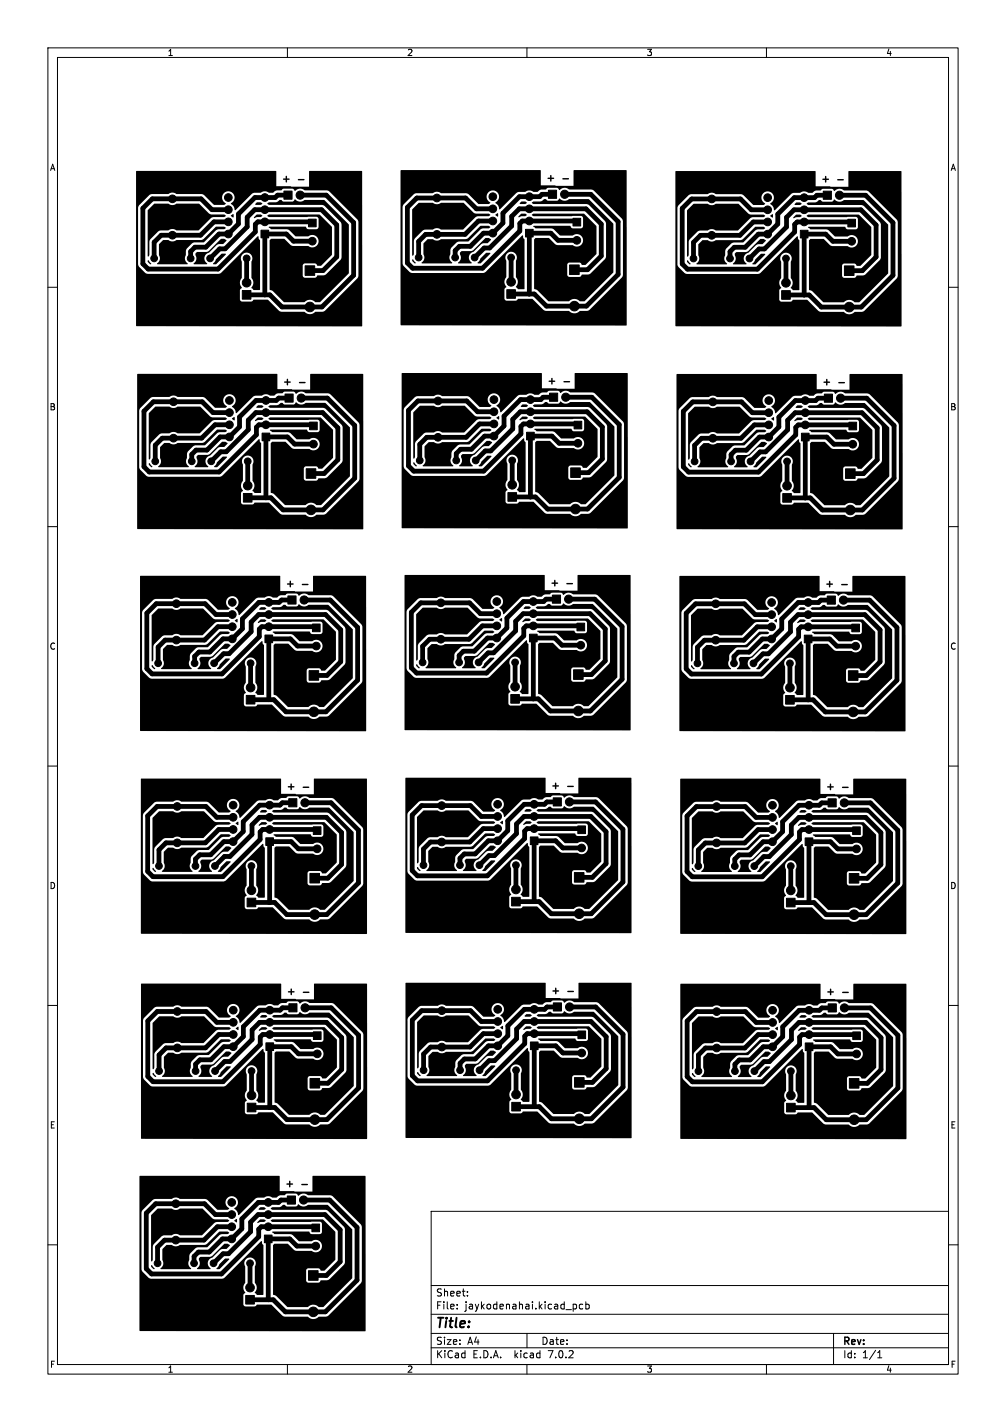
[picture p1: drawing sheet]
<svg xmlns="http://www.w3.org/2000/svg" width="210mm" height="297mm" viewBox="0 0 210 297" stroke-linecap="round" stroke-linejoin="round" font-family="sans-serif">
<defs><g id="words">
<text font-size="2.8" x="91" y="277.8">Title:</text>
<g font-size="2.1">
<text x="91" y="273.6">File:</text>
<text x="91" y="270.9">Sheet:</text>
<text x="97" y="273.6">jaykodenahai.kicad_pcb</text>
<text x="91" y="281">Size:</text>
<text x="97.6" y="281">A4</text>
<text x="113" y="281">Date:</text>
<text x="176" y="281.2">Rev:</text>
<text x="91" y="283.8">KiCad</text>
<text x="98.7" y="283.8">E.D.A.</text>
<text x="107.4" y="283.8">kicad</text>
<text x="114.5" y="283.8">7.0.2</text>
<text x="176" y="283.8">Id:</text>
<text x="180" y="283.8">1/1</text>
</g>
<g font-size="1.8">
<text x="35" y="11.8">1</text>
<text x="85" y="11.8">2</text>
<text x="135" y="11.8">3</text>
<text x="185" y="11.8">4</text>
<text x="10.4" y="35.8">A</text>
<text x="198.4" y="35.8">A</text>
<text x="10.3" y="85.8">B</text>
<text x="198.3" y="85.8">B</text>
<text x="10.3" y="135.8">C</text>
<text x="198.3" y="135.8">C</text>
<text x="10.3" y="185.8">D</text>
<text x="198.3" y="185.8">D</text>
<text x="10.4" y="235.8">E</text>
<text x="198.4" y="235.8">E</text>
<text x="10.4" y="285.8">F</text>
<text x="35" y="286.8">1</text>
<text x="85" y="286.8">2</text>
<text x="135" y="286.8">3</text>
<text x="185" y="286.8">4</text>
<text x="198.4" y="285.8">F</text>
</g>
</g></defs>
<g fill="none" stroke="#000" stroke-width=".21">
<path d="M10 10h190v277h-190zM12 12h186v273h-186zM60 10v2M110 10v2M160 10v2M10 60h2M198 60h2M10 110h2M198 110h2M10 160h2M198 160h2M10 210h2"/>
<path d="M198 210h2M10 260h2M90 253h108v32h-108zM198 260h2M90 278.5h108M90 274.5h108M90 268.5h108M95.4 273.3v.1M95.4 272.5v.1M97.6 270.6v.1M97.6 269.8v.1M110 278.5v3"/>
<path d="M119.8 272.4h.3l.3 .3-.1 .6-.5 .1M121.6 272.5l-.4-.1-.3 .3 .2 .6h.5M122.3 272.5l.4-.1 .3 .3-.1 .6h-.6M122.3 271.9v1.5M174 278.5v6.5M60 285v2M90 281.5h108M110 285v2M160 285v2M183.2 283.6h.9M183.2 282.5l.5-.4v1.5"/>
</g>
<g fill="none" stroke="#000" stroke-width=".3">
<path d="M59.2 37.4h1.1M59.8 36.8v1.2M62.3 37.5h1.1M114.4 37.2h1.2M115 36.7v1.1M117.5 37.3h1.2M171.8 37.4h1.1M172.4 36.9v1.1M174.9 37.5h1.1M59.4 79.8h1.2M60 79.2v1.2M62.5 79.9h1.2"/>
<path d="M114.6 79.6h1.2M115.2 79.1v1.1M117.7 79.7h1.2M172 79.8h1.2M172.6 79.3v1.1M175.1 79.9h1.2M60 122h1.2M60.6 121.4v1.2M63.1 122.1h1.2M115.2 121.8h1.2M115.8 121.2v1.2M118.3 121.9h1.2"/>
<path d="M172.6 122h1.2M173.2 121.4v1.2M175.7 122.1h1.2M60.2 164.3h1.1M60.8 163.8v1.1M63.3 164.4h1.1M115.4 164.2h1.2M116 163.6v1.1M118.5 164.3h1.2M172.8 164.4h1.1M173.4 163.8v1.1M175.9 164.5h1.1"/>
<path d="M60.2 207.2h1.2M60.8 206.6v1.1M63.3 207.3h1.2M115.4 207h1.2M116 206.4v1.1M118.5 207.1h1.2M172.8 207.2h1.2M173.4 206.6v1.1M175.9 207.3h1.2M59.9 247.3h1.2M60.5 246.7v1.2M63 247.4h1.2"/>
</g>
<g fill="#000" stroke="#000" stroke-width=".21">
<path d="M54.5 48.1h1.6v1.6h-1.6zM59.3 39.9h1.7v1.7h-1.7zM63.7 55.5h2v2h-2zM64.4 45.8h1.6v1.6h-1.6zM109.7 47.9h1.6v1.6h-1.6zM114.5 39.7h1.7v1.7h-1.7zM118.9 55.3h2v2h-2zM119.6 45.6h1.6v1.6h-1.6zM167.1 48.1h1.6v1.6h-1.6zM171.9 39.9h1.7v1.7h-1.7zM176.3 55.5h2v2h-2zM177 45.8h1.6v1.6h-1.6z"/>
<path d="M50.6 60.7h1.8v1.8h-1.8zM105.8 60.5h1.8v1.8h-1.8zM163.2 60.7h1.8v1.8h-1.8zM54.7 90.5h1.6v1.6h-1.6zM59.5 82.3h1.7v1.7h-1.7zM63.9 97.9h2v2h-2zM64.6 88.2h1.6v1.6h-1.6zM109.9 90.3h1.6v1.6h-1.6zM114.7 82.1h1.7v1.7h-1.7zM119.1 97.7h2v2h-2zM119.8 88h1.6v1.6h-1.6zM167.3 90.5h1.6v1.6h-1.6z"/>
<path d="M172.1 82.3h1.7v1.7h-1.7zM176.5 97.9h2v2h-2zM177.2 88.2h1.6v1.6h-1.6zM50.8 103.1h1.8v1.8h-1.8zM106 102.9h1.8v1.8h-1.8zM163.4 103.1h1.8v1.8h-1.8zM55.3 132.6h1.6v1.6h-1.6zM60.1 124.5h1.7v1.7h-1.7zM65.2 130.3h1.6v1.6h-1.6zM110.5 132.5h1.6v1.6h-1.6zM115.3 124.3h1.7v1.7h-1.7zM119.7 139.9h2v2h-2z"/>
<path d="M120.4 130.2h1.6v1.6h-1.6zM167.9 132.7h1.6v1.6h-1.6zM172.7 124.5h1.7v1.7h-1.7zM177.8 130.4h1.6v1.6h-1.6zM51.4 145.2h1.8v1.8h-1.8zM64.5 140.1h2v2h-2zM106.6 145.1h1.8v1.8h-1.8zM164 145.3h1.8v1.8h-1.8zM177.1 140.1h2v2h-2zM55.5 175h1.6v1.6h-1.6zM60.3 166.8h1.7v1.7h-1.7zM65.4 172.7h1.6v1.6h-1.6z"/>
<path d="M110.7 174.8h1.6v1.6h-1.6zM115.5 166.6h1.7v1.7h-1.7zM120.6 172.5h1.6v1.6h-1.6zM168.1 175h1.6v1.6h-1.6zM172.9 166.8h1.7v1.7h-1.7zM178 172.7h1.6v1.6h-1.6zM51.6 187.6h1.8v1.8h-1.8zM64.7 182.4h2v2h-2zM106.8 187.4h1.8v1.8h-1.8zM119.9 182.2h2v2h-2zM164.2 187.6h1.8v1.8h-1.8zM177.3 182.4h2v2h-2z"/>
<path d="M55.5 217.8h1.6v1.6h-1.6zM60.3 209.6h1.7v1.7h-1.7zM65.4 215.5h1.6v1.6h-1.6zM110.7 217.6h1.6v1.6h-1.6zM115.5 209.5h1.7v1.7h-1.7zM120.6 215.3h1.6v1.6h-1.6zM168.1 217.8h1.6v1.6h-1.6zM172.9 209.7h1.7v1.7h-1.7zM178 215.5h1.6v1.6h-1.6zM51.6 230.4h1.8v1.8h-1.8zM64.7 225.3h2v2h-2zM106.8 230.2h1.8v1.8h-1.8z"/>
<path d="M119.9 225.1h2v2h-2zM164.2 230.4h1.8v1.8h-1.8zM177.3 225.3h2v2h-2zM55.2 258h1.6v1.6h-1.6zM60 249.8h1.7v1.7h-1.7zM65.1 255.7h1.6v1.6h-1.6zM51.3 270.6h1.8v1.8h-1.8zM64.4 265.4h2v2h-2z"/>
<circle cx="32.2" cy="54" r=".7"/>
<circle cx="36" cy="49.1" r=".8"/>
<circle cx="36" cy="41.5" r=".8"/>
<circle cx="39.8" cy="54" r=".7"/>
<circle cx="43.9" cy="54" r=".7"/>
<circle cx="47.7" cy="41.3" r=".8"/>
<circle cx="47.7" cy="43.8" r=".8"/>
<circle cx="47.7" cy="48.9" r=".8"/>
<circle cx="47.7" cy="46.3" r=".8"/>
<circle cx="51.5" cy="54" r=".7"/>
<circle cx="51.5" cy="59" r=".9"/>
<circle cx="55.3" cy="41.3" r=".8"/>
<circle cx="55.3" cy="43.8" r=".8"/>
<circle cx="55.3" cy="46.3" r=".8"/>
<circle cx="62.7" cy="40.8" r=".85"/>
<circle cx="65.2" cy="50.4" r=".8"/>
<circle cx="87.4" cy="53.8" r=".7"/>
<circle cx="91.2" cy="41.4" r=".8"/>
<circle cx="91.2" cy="49" r=".8"/>
<circle cx="95" cy="53.8" r=".7"/>
<circle cx="99.1" cy="53.8" r=".7"/>
<circle cx="102.9" cy="43.6" r=".8"/>
<circle cx="102.9" cy="46.2" r=".8"/>
<circle cx="102.9" cy="48.7" r=".8"/>
<circle cx="102.9" cy="41.1" r=".8"/>
<circle cx="106.7" cy="58.9" r=".9"/>
<circle cx="106.7" cy="53.8" r=".7"/>
<circle cx="110.5" cy="43.6" r=".8"/>
<circle cx="110.5" cy="46.2" r=".8"/>
<circle cx="110.5" cy="41.1" r=".8"/>
<circle cx="117.9" cy="40.6" r=".85"/>
<circle cx="120.4" cy="50.2" r=".8"/>
<circle cx="144.8" cy="54" r=".7"/>
<circle cx="148.6" cy="49.2" r=".8"/>
<circle cx="148.6" cy="41.6" r=".8"/>
<circle cx="152.4" cy="54" r=".7"/>
<circle cx="156.5" cy="54" r=".7"/>
<circle cx="160.3" cy="41.3" r=".8"/>
<circle cx="160.3" cy="48.9" r=".8"/>
<circle cx="160.3" cy="43.8" r=".8"/>
<circle cx="160.3" cy="46.4" r=".8"/>
<circle cx="164.1" cy="59.1" r=".9"/>
<circle cx="164.1" cy="54" r=".7"/>
<circle cx="167.9" cy="41.3" r=".8"/>
<circle cx="167.9" cy="43.8" r=".8"/>
<circle cx="167.9" cy="46.4" r=".8"/>
<circle cx="175.2" cy="40.8" r=".85"/>
<circle cx="177.8" cy="50.4" r=".8"/>
<circle cx="64.7" cy="64.1" r="1"/>
<circle cx="119.9" cy="63.9" r="1"/>
<circle cx="177.3" cy="64.1" r="1"/>
<circle cx="32.4" cy="96.4" r=".7"/>
<circle cx="36.2" cy="83.9" r=".8"/>
<circle cx="36.2" cy="91.5" r=".8"/>
<circle cx="40" cy="96.4" r=".7"/>
<circle cx="44.1" cy="96.4" r=".7"/>
<circle cx="47.9" cy="86.2" r=".8"/>
<circle cx="47.9" cy="88.7" r=".8"/>
<circle cx="47.9" cy="83.6" r=".8"/>
<circle cx="47.9" cy="91.3" r=".8"/>
<circle cx="51.7" cy="96.4" r=".7"/>
<circle cx="55.5" cy="88.7" r=".8"/>
<circle cx="55.5" cy="83.6" r=".8"/>
<circle cx="55.5" cy="86.2" r=".8"/>
<circle cx="62.9" cy="83.1" r=".85"/>
<circle cx="65.4" cy="92.8" r=".8"/>
<circle cx="87.6" cy="96.2" r=".7"/>
<circle cx="91.4" cy="83.7" r=".8"/>
<circle cx="91.4" cy="91.3" r=".8"/>
<circle cx="95.2" cy="96.2" r=".7"/>
<circle cx="99.3" cy="96.2" r=".7"/>
<circle cx="103.1" cy="86" r=".8"/>
<circle cx="103.1" cy="91.1" r=".8"/>
<circle cx="103.1" cy="83.5" r=".8"/>
<circle cx="103.1" cy="88.5" r=".8"/>
<circle cx="106.9" cy="96.2" r=".7"/>
<circle cx="110.7" cy="88.5" r=".8"/>
<circle cx="110.7" cy="83.5" r=".8"/>
<circle cx="110.7" cy="86" r=".8"/>
<circle cx="118.1" cy="83" r=".85"/>
<circle cx="120.6" cy="92.6" r=".8"/>
<circle cx="145" cy="96.4" r=".7"/>
<circle cx="148.8" cy="91.5" r=".8"/>
<circle cx="148.8" cy="83.9" r=".8"/>
<circle cx="152.6" cy="96.4" r=".7"/>
<circle cx="156.7" cy="96.4" r=".7"/>
<circle cx="160.5" cy="86.2" r=".8"/>
<circle cx="160.5" cy="83.7" r=".8"/>
<circle cx="160.5" cy="88.7" r=".8"/>
<circle cx="160.5" cy="91.3" r=".8"/>
<circle cx="164.3" cy="96.4" r=".7"/>
<circle cx="168.1" cy="88.7" r=".8"/>
<circle cx="168.1" cy="86.2" r=".8"/>
<circle cx="168.1" cy="83.7" r=".8"/>
<circle cx="175.5" cy="83.2" r=".85"/>
<circle cx="178" cy="92.8" r=".8"/>
<circle cx="51.7" cy="101.4" r=".9"/>
<circle cx="64.9" cy="106.5" r="1"/>
<circle cx="106.9" cy="101.3" r=".9"/>
<circle cx="120.1" cy="106.3" r="1"/>
<circle cx="164.3" cy="101.5" r=".9"/>
<circle cx="177.5" cy="106.5" r="1"/>
<circle cx="33" cy="138.5" r=".7"/>
<circle cx="36.8" cy="133.7" r=".8"/>
<circle cx="36.8" cy="126.1" r=".8"/>
<circle cx="40.6" cy="138.5" r=".7"/>
<circle cx="44.7" cy="138.5" r=".7"/>
<circle cx="48.5" cy="128.4" r=".8"/>
<circle cx="48.5" cy="130.9" r=".8"/>
<circle cx="48.5" cy="125.8" r=".8"/>
<circle cx="48.5" cy="133.4" r=".8"/>
<circle cx="52.3" cy="138.5" r=".7"/>
<circle cx="56.1" cy="128.4" r=".8"/>
<circle cx="56.1" cy="130.9" r=".8"/>
<circle cx="56.1" cy="125.8" r=".8"/>
<circle cx="63.5" cy="125.3" r=".85"/>
<circle cx="66" cy="134.9" r=".8"/>
<circle cx="88.2" cy="138.3" r=".7"/>
<circle cx="92" cy="125.9" r=".8"/>
<circle cx="92" cy="133.5" r=".8"/>
<circle cx="95.8" cy="138.3" r=".7"/>
<circle cx="99.9" cy="138.3" r=".7"/>
<circle cx="103.7" cy="130.7" r=".8"/>
<circle cx="103.7" cy="133.3" r=".8"/>
<circle cx="103.7" cy="125.6" r=".8"/>
<circle cx="103.7" cy="128.2" r=".8"/>
<circle cx="107.5" cy="138.3" r=".7"/>
<circle cx="111.3" cy="130.7" r=".8"/>
<circle cx="111.3" cy="125.6" r=".8"/>
<circle cx="111.3" cy="128.2" r=".8"/>
<circle cx="118.7" cy="125.1" r=".85"/>
<circle cx="121.2" cy="134.8" r=".8"/>
<circle cx="145.6" cy="138.5" r=".7"/>
<circle cx="149.4" cy="133.7" r=".8"/>
<circle cx="149.4" cy="126.1" r=".8"/>
<circle cx="153.2" cy="138.5" r=".7"/>
<circle cx="157.3" cy="138.5" r=".7"/>
<circle cx="161.1" cy="128.4" r=".8"/>
<circle cx="161.1" cy="125.8" r=".8"/>
<circle cx="161.1" cy="130.9" r=".8"/>
<circle cx="161.1" cy="133.5" r=".8"/>
<circle cx="164.9" cy="138.5" r=".7"/>
<circle cx="168.7" cy="128.4" r=".8"/>
<circle cx="168.7" cy="130.9" r=".8"/>
<circle cx="168.7" cy="125.8" r=".8"/>
<circle cx="176.1" cy="125.3" r=".85"/>
<circle cx="178.6" cy="135" r=".8"/>
<circle cx="52.3" cy="143.6" r=".9"/>
<circle cx="65.5" cy="148.7" r="1"/>
<circle cx="107.5" cy="143.4" r=".9"/>
<circle cx="120.7" cy="148.5" r="1"/>
<circle cx="164.9" cy="143.6" r=".9"/>
<circle cx="178.1" cy="148.7" r="1"/>
<circle cx="37" cy="176" r=".8"/>
<circle cx="37" cy="168.4" r=".8"/>
<circle cx="48.7" cy="168.2" r=".8"/>
<circle cx="48.7" cy="173.2" r=".8"/>
<circle cx="48.7" cy="170.7" r=".8"/>
<circle cx="48.7" cy="175.8" r=".8"/>
<circle cx="56.3" cy="173.2" r=".8"/>
<circle cx="56.3" cy="170.7" r=".8"/>
<circle cx="56.3" cy="168.2" r=".8"/>
<circle cx="63.7" cy="167.7" r=".85"/>
<circle cx="66.2" cy="177.3" r=".8"/>
<circle cx="92.2" cy="175.9" r=".8"/>
<circle cx="92.2" cy="168.3" r=".8"/>
<circle cx="103.9" cy="175.6" r=".8"/>
<circle cx="103.9" cy="173.1" r=".8"/>
<circle cx="103.9" cy="168" r=".8"/>
<circle cx="103.9" cy="170.5" r=".8"/>
<circle cx="111.5" cy="168" r=".8"/>
<circle cx="111.5" cy="170.5" r=".8"/>
<circle cx="111.5" cy="173.1" r=".8"/>
<circle cx="118.9" cy="167.5" r=".85"/>
<circle cx="121.4" cy="177.1" r=".8"/>
<circle cx="149.6" cy="168.5" r=".8"/>
<circle cx="149.6" cy="176.1" r=".8"/>
<circle cx="161.3" cy="173.3" r=".8"/>
<circle cx="161.3" cy="175.8" r=".8"/>
<circle cx="161.3" cy="170.7" r=".8"/>
<circle cx="161.3" cy="168.2" r=".8"/>
<circle cx="168.9" cy="170.7" r=".8"/>
<circle cx="168.9" cy="173.3" r=".8"/>
<circle cx="168.9" cy="168.2" r=".8"/>
<circle cx="176.3" cy="167.7" r=".85"/>
<circle cx="178.8" cy="177.3" r=".8"/>
<circle cx="33.2" cy="180.9" r=".7"/>
<circle cx="40.8" cy="180.9" r=".7"/>
<circle cx="44.9" cy="180.9" r=".7"/>
<circle cx="52.5" cy="186" r=".9"/>
<circle cx="52.5" cy="180.9" r=".7"/>
<circle cx="65.7" cy="191" r="1"/>
<circle cx="88.4" cy="180.7" r=".7"/>
<circle cx="96" cy="180.7" r=".7"/>
<circle cx="100.1" cy="180.7" r=".7"/>
<circle cx="107.7" cy="185.8" r=".9"/>
<circle cx="107.7" cy="180.7" r=".7"/>
<circle cx="120.9" cy="190.8" r="1"/>
<circle cx="145.8" cy="180.9" r=".7"/>
<circle cx="153.4" cy="180.9" r=".7"/>
<circle cx="157.5" cy="180.9" r=".7"/>
<circle cx="165.1" cy="186" r=".9"/>
<circle cx="165.1" cy="180.9" r=".7"/>
<circle cx="178.3" cy="191" r="1"/>
<circle cx="37" cy="211.3" r=".8"/>
<circle cx="37" cy="218.9" r=".8"/>
<circle cx="48.7" cy="211" r=".8"/>
<circle cx="48.7" cy="213.5" r=".8"/>
<circle cx="48.7" cy="216.1" r=".8"/>
<circle cx="48.7" cy="218.6" r=".8"/>
<circle cx="56.3" cy="211" r=".8"/>
<circle cx="56.3" cy="213.5" r=".8"/>
<circle cx="56.3" cy="216.1" r=".8"/>
<circle cx="63.7" cy="210.5" r=".85"/>
<circle cx="92.2" cy="211.1" r=".8"/>
<circle cx="92.2" cy="218.7" r=".8"/>
<circle cx="103.9" cy="218.4" r=".8"/>
<circle cx="103.9" cy="215.9" r=".8"/>
<circle cx="103.9" cy="210.8" r=".8"/>
<circle cx="103.9" cy="213.4" r=".8"/>
<circle cx="111.5" cy="215.9" r=".8"/>
<circle cx="111.5" cy="213.4" r=".8"/>
<circle cx="111.5" cy="210.8" r=".8"/>
<circle cx="118.9" cy="210.3" r=".85"/>
<circle cx="121.4" cy="219.9" r=".8"/>
<circle cx="149.6" cy="211.3" r=".8"/>
<circle cx="149.6" cy="218.9" r=".8"/>
<circle cx="161.3" cy="213.6" r=".8"/>
<circle cx="161.3" cy="211" r=".8"/>
<circle cx="161.3" cy="216.1" r=".8"/>
<circle cx="161.3" cy="218.6" r=".8"/>
<circle cx="168.9" cy="213.6" r=".8"/>
<circle cx="168.9" cy="211" r=".8"/>
<circle cx="168.9" cy="216.1" r=".8"/>
<circle cx="176.3" cy="210.5" r=".85"/>
<circle cx="33.2" cy="223.7" r=".7"/>
<circle cx="40.8" cy="223.7" r=".7"/>
<circle cx="44.9" cy="223.7" r=".7"/>
<circle cx="52.5" cy="228.8" r=".9"/>
<circle cx="52.5" cy="223.7" r=".7"/>
<circle cx="65.7" cy="233.9" r="1"/>
<circle cx="66.2" cy="220.1" r=".8"/>
<circle cx="88.4" cy="223.5" r=".7"/>
<circle cx="96" cy="223.5" r=".7"/>
<circle cx="100.1" cy="223.5" r=".7"/>
<circle cx="107.7" cy="228.6" r=".9"/>
<circle cx="107.7" cy="223.5" r=".7"/>
<circle cx="120.9" cy="233.7" r="1"/>
<circle cx="145.8" cy="223.7" r=".7"/>
<circle cx="153.4" cy="223.7" r=".7"/>
<circle cx="157.5" cy="223.7" r=".7"/>
<circle cx="165.1" cy="223.7" r=".7"/>
<circle cx="165.1" cy="228.8" r=".9"/>
<circle cx="178.3" cy="233.9" r="1"/>
<circle cx="178.8" cy="220.1" r=".8"/>
<circle cx="36.7" cy="251.4" r=".8"/>
<circle cx="36.7" cy="259" r=".8"/>
<circle cx="48.4" cy="253.7" r=".8"/>
<circle cx="48.4" cy="251.1" r=".8"/>
<circle cx="48.4" cy="258.8" r=".8"/>
<circle cx="48.4" cy="256.2" r=".8"/>
<circle cx="56" cy="251.1" r=".8"/>
<circle cx="56" cy="253.7" r=".8"/>
<circle cx="56" cy="256.2" r=".8"/>
<circle cx="63.4" cy="250.6" r=".85"/>
<circle cx="32.9" cy="263.9" r=".7"/>
<circle cx="40.5" cy="263.9" r=".7"/>
<circle cx="44.6" cy="263.9" r=".7"/>
<circle cx="52.2" cy="263.9" r=".7"/>
<circle cx="52.2" cy="268.9" r=".9"/>
<circle cx="65.4" cy="274" r="1"/>
<circle cx="65.9" cy="260.3" r=".8"/>
</g>
<g fill="none" stroke="#000" stroke-width="1">
<path d="M43.9 54l2-2h1.1l4.6-4.6v-2l1.6-1.6h13.9l3.2 3.2v6.6l-2.9 2.9h-2.7M47.7 43.8h-3.5l-2.2-2.3h-10.2l-2 2v11.6l1.1 1.1h14.6l7.8-7.8v-1.5l.5-.6h11.2l.2 .3M47.7 46.3h-3l-2.8 2.8h-8.3l-1.4 1.5v3.4M51.5 54v5M60.1 40.8h-2.2l-.5 .5h-4.2l-3.4 3.4v2.1l-2.1 2.1h-2l-2.7 2.7h-2.3l-.9 .9v1.5M62.7 40.8h5.4l5.7 5.7v11l-6.6 6.6h-8.3l-2.6-2.5h-4.8M65.2 50.4h-3.9l-1.5-1.5h-4.5v12.7M99.1 53.8l2-2h1.1l4.6-4.6v-2l1.6-1.6h13.9l3.2 3.2v6.7l-2.9 2.8h-2.7M102.9 43.6h-3.4l-2.3-2.2h-10.2l-2 1.9v11.6l1.1 1.1h14.6l7.8-7.8v-1.5l.5-.5h11.2l.2 .2M102.9 46.2h-3l-2.8 2.8h-8.2l-1.5 1.4v3.4M106.7 53.8v5.1M115.3 40.6h-2.1l-.5 .5h-4.3l-3.4 3.4v2.1l-2.1 2.1h-2l-2.7 2.7h-2.3l-.9 .9v1.5"/>
<path d="M117.9 40.6h5.4l5.7 5.7v11l-6.6 6.6h-8.3l-2.5-2.5h-4.9M120.4 50.2h-3.9l-1.5-1.5h-4.5v12.7M156.5 54l1.9-2h1.2l4.6-4.6v-2l1.6-1.6h13.9l3.2 3.2v6.7l-2.9 2.8h-2.7M160.3 43.8h-3.5l-2.2-2.2h-10.2l-2 1.9v11.6l1.1 1.1h14.6l7.8-7.8v-1.5l.5-.5h11.2l.2 .2M160.3 46.4h-3l-2.8 2.8h-8.3l-1.4 1.4v3.4M164.1 54v5.1M172.7 40.8h-2.2l-.5 .5h-4.2l-3.4 3.4v2.1l-2.1 2.1h-2l-2.7 2.7h-2.3l-.9 .9v1.5M175.2 40.8h5.5l5.7 5.7v11l-6.6 6.6h-8.3l-2.6-2.5h-4.8M177.8 50.4h-3.9l-1.5-1.5h-4.5v12.7M55.3 61.6h.1M44.1 96.4l2-2h1.1l4.6-4.6v-2l1.6-1.6h13.9l3.2 3.2v6.6l-2.8 2.9h-2.8M47.9 88.7h-3l-2.8 2.8h-8.2l-1.5 1.5v3.4"/>
<path d="M47.9 86.2h-3.4l-2.3-2.3h-10.2l-1.9 2v11.6l1.1 1.1h14.6l7.7-7.8v-1.6l.5-.5h11.2l.2 .3M51.7 96.4v5M60.3 83.1h-2.1l-.5 .5h-4.3l-3.4 3.5v2l-2.1 2.2h-1.9l-2.8 2.7h-2.3l-.9 .9v1.5M62.9 83.1h5.4l5.8 5.8v11l-6.7 6.6h-8.3l-2.5-2.5h-4.9M65.4 92.8h-3.9l-1.5-1.5h-4.5v12.7M99.3 96.2l2-2h1.1l4.6-4.6v-2l1.6-1.6h14l3.1 3.2v6.7l-2.8 2.8h-2.8M103.1 86h-3.4l-2.3-2.3h-10.2l-1.9 2v11.6l1.1 1.1h14.6l7.7-7.8v-1.5l.6-.6h11.1l.2 .3M103.1 88.5h-3l-2.8 2.8h-8.2l-1.5 1.5v3.4M106.9 96.2v5.1M115.6 83h-2.2l-.5 .5h-4.2l-3.5 3.4v2.1l-2.1 2.1h-1.9l-2.8 2.7h-2.3l-.9 .9v1.5M118.1 83h5.5l5.7 5.7v11l-6.6 6.6h-8.4l-2.5-2.5h-4.9M120.6 92.6h-3.9l-1.5-1.5h-4.5v12.7"/>
<path d="M156.7 96.4l2-2h1.1l4.6-4.6v-2l1.6-1.6h13.9l3.2 3.2v6.7l-2.8 2.8h-2.8M160.5 88.7h-3l-2.8 2.8h-8.2l-1.5 1.5v3.4M160.5 86.2h-3.4l-2.3-2.3h-10.2l-2 2v11.6l1.1 1.1h14.6l7.8-7.8v-1.5l.5-.6h11.2l.2 .3M164.3 96.4v5.1M172.9 83.2h-2.1l-.5 .5h-4.3l-3.4 3.4v2.1l-2.1 2.1h-2l-2.7 2.7h-2.3l-.9 .9v1.5M175.5 83.2h5.4l5.7 5.7v11l-6.6 6.6h-8.3l-2.5-2.5h-4.9M178 92.8h-3.9l-1.5-1.5h-4.5v12.7M55.5 104h.1M110.7 103.8h.1M44.7 138.5l2-2h1.1l4.6-4.6v-2l1.6-1.5h13.9l3.2 3.1v6.7l-2.8 2.9h-2.8M48.5 130.9h-3l-2.8 2.8h-8.2l-1.5 1.5v3.3M48.5 128.4h-3.4l-2.3-2.3h-10.2l-1.9 2v11.6l1.1 1.1h14.6l7.7-7.8v-1.6l.5-.5h11.2l.2 .2"/>
<path d="M52.3 138.5v5.1M60.9 125.3h-2.1l-.5 .5h-4.3l-3.4 3.5v2l-2.1 2.1h-1.9l-2.8 2.8h-2.3l-.9 .9v1.4M63.5 125.3h5.4l5.8 5.7v11.1l-6.7 6.6h-8.3l-2.5-2.6h-4.9M66 134.9h-3.9l-1.5-1.5h-4.5v12.7M99.9 138.3l2-1.9h1.1l4.6-4.6v-2l1.6-1.6h14l3.1 3.2v6.6l-2.8 2.9h-2.8M103.7 128.2h-3.4l-2.3-2.3h-10.2l-1.9 2v11.6l1.1 1.1h14.6l7.7-7.8v-1.6l.6-.5h11.1l.2 .3M103.7 130.7h-3l-2.8 2.8h-8.2l-1.5 1.5v3.3M107.5 138.3v5.1M116.2 125.1h-2.2l-.5 .5h-4.2l-3.5 3.5v2l-2.1 2.2h-1.9l-2.8 2.7h-2.3l-.9 .9v1.4M118.7 125.1h5.5l5.7 5.8v11l-6.6 6.6h-8.4l-2.5-2.5h-4.9M121.2 134.8h-3.9l-1.5-1.5h-4.5v12.7M157.3 138.5l2-1.9h1.1l4.6-4.6v-2l1.6-1.6h13.9l3.2 3.2v6.6l-2.8 2.9h-2.8"/>
<path d="M161.1 130.9h-3l-2.8 2.8h-8.2l-1.5 1.5v3.3M161.1 128.4h-3.4l-2.3-2.3h-10.2l-2 2v11.6l1.1 1.1h14.6l7.8-7.8v-1.6l.5-.5h11.2l.2 .3M164.9 138.5v5.1M173.5 125.3h-2.1l-.5 .5h-4.3l-3.4 3.5v2l-2.1 2.2h-2l-2.7 2.7h-2.3l-.9 .9v1.4M176.1 125.3h5.4l5.7 5.8v11l-6.6 6.6h-8.3l-2.5-2.5h-4.9M178.6 135h-3.9l-1.5-1.5h-4.5v12.7M56.1 146.1h.1M111.3 146h.1M48.7 170.7h-3.5l-2.2-2.3h-10.2l-2 2v11.6l1.1 1.1h14.6l7.8-7.8v-1.5l.5-.6h11.2l.2 .3M48.7 173.2h-3l-2.8 2.8h-8.3l-1.4 1.5v3.4M61.1 167.7h-2.2l-.5 .5h-4.2l-3.4 3.4v2.1l-2.1 2.1h-2l-2.7 2.7h-2.3l-.9 .9v1.5M63.7 167.7h5.4l5.7 5.7v11l-6.6 6.6h-8.3l-2.6-2.5h-4.8"/>
<path d="M66.2 177.3h-3.9l-1.5-1.5h-4.5v12.7M103.9 170.5h-3.4l-2.3-2.2h-10.2l-2 1.9v11.6l1.1 1.1h14.6l7.8-7.7v-1.6l.5-.5h11.2l.2 .2M103.9 173.1h-3l-2.8 2.8h-8.2l-1.5 1.4v3.4M116.3 167.5h-2.1l-.5 .5h-4.3l-3.4 3.4v2.1l-2.1 2.1h-2l-2.7 2.8h-2.3l-.9 .9v1.4M118.9 167.5h5.4l5.7 5.7v11l-6.6 6.6h-8.3l-2.5-2.5h-4.9M121.4 177.1h-3.9l-1.5-1.5h-4.5v12.7M161.3 170.7h-3.5l-2.2-2.2h-10.2l-2 1.9v11.6l1.1 1.1h14.6l7.8-7.7v-1.6l.5-.5h11.2l.2 .2M161.3 173.3h-3l-2.8 2.8h-8.3l-1.4 1.4v3.4M173.7 167.7h-2.2l-.5 .5h-4.2l-3.4 3.4v2.1l-2.1 2.1h-2l-2.7 2.8h-2.3l-.9 .9v1.4M176.3 167.7h5.4l5.7 5.7v11l-6.6 6.6h-8.3l-2.6-2.5h-4.8M178.8 177.3h-3.9l-1.5-1.5h-4.5v12.7M44.9 180.9l2-2h1.1l4.6-4.6v-2l1.6-1.6h13.9l3.2 3.2v6.7l-2.9 2.8h-2.7"/>
<path d="M52.5 180.9v5.1M100.1 180.7l2-2h1.1l4.6-4.6v-2l1.6-1.6h13.9l3.2 3.2v6.7l-2.8 2.8h-2.8M107.7 180.7v5.1M157.5 180.9l1.9-2h1.2l4.6-4.6v-2l1.6-1.6h13.9l3.2 3.2v6.7l-2.9 2.8h-2.7M165.1 180.9v5.1M168.9 188.5h.1M48.7 216.1h-3l-2.8 2.8h-8.2l-1.5 1.4v3.4M48.7 213.5h-3.4l-2.3-2.2h-10.2l-1.9 1.9v11.6l1.1 1.1h14.6l7.7-7.7v-1.6l.5-.5h11.2l.2 .2M61.1 210.5h-2.1l-.5 .5h-4.3l-3.4 3.4v2.1l-2.1 2.1h-1.9l-2.8 2.8h-2.3l-.9 .9v1.4M63.7 210.5h5.4l5.8 5.7v11l-6.7 6.7h-8.3l-2.5-2.6h-4.9M103.9 213.4h-3.4l-2.3-2.3h-10.2l-1.9 2v11.6l1.1 1.1h14.6l7.7-7.8v-1.6l.6-.5h11.1l.2 .2M103.9 215.9h-3l-2.8 2.8h-8.2l-1.5 1.5v3.3"/>
<path d="M116.4 210.3h-2.2l-.5 .5h-4.2l-3.5 3.5v2l-2.1 2.1h-1.9l-2.8 2.8h-2.3l-.9 .9v1.4M118.9 210.3h5.5l5.7 5.7v11.1l-6.6 6.6h-8.4l-2.5-2.6h-4.9M121.4 219.9h-3.9l-1.5-1.5h-4.5v12.7M161.3 216.1h-3l-2.8 2.8h-8.2l-1.5 1.5v3.3M161.3 213.6h-3.4l-2.3-2.3h-10.2l-2 2v11.6l1.1 1.1h14.6l7.8-7.8v-1.6l.5-.5h11.2l.2 .2M173.7 210.5h-2.1l-.5 .5h-4.3l-3.4 3.5v2l-2.1 2.1h-2l-2.7 2.8h-2.3l-.9 .9v1.4M176.3 210.5h5.4l5.7 5.7v11.1l-6.6 6.6h-8.3l-2.5-2.6h-4.9M44.9 223.7l2-2h1.1l4.6-4.6v-2l1.6-1.6h13.9l3.2 3.2v6.7l-2.8 2.9h-2.8M52.5 223.7v5.1M56.3 231.3h.1M66.2 220.1h-3.9l-1.5-1.5h-4.5v12.7M100.1 223.5l2-2h1.1l4.6-4.6v-2l1.6-1.5h14l3.1 3.1v6.7l-2.8 2.9h-2.8"/>
<path d="M107.7 223.5v5.1M111.5 231.1h.1M157.5 223.7l2-2h1.1l4.6-4.6v-2l1.6-1.5h13.9l3.2 3.1v6.7l-2.8 2.9h-2.8M165.1 223.7v5.1M168.9 231.3h.1M178.8 220.1h-3.9l-1.5-1.5h-4.5v12.7M48.4 253.7h-3.4l-2.3-2.3h-10.2l-2 2v11.6l1.1 1.1h14.6l7.8-7.8v-1.6l.5-.5h11.2l.2 .3M48.4 256.2h-3l-2.8 2.8h-8.2l-1.5 1.5v3.4M60.8 250.6h-2.1l-.5 .5h-4.3l-3.4 3.5v2l-2.1 2.2h-2l-2.7 2.7h-2.3l-.9 .9v1.5M63.4 250.6h5.4l5.7 5.8v11l-6.6 6.6h-8.3l-2.6-2.5h-4.8M44.6 263.9l2-2h1.1l4.6-4.6v-2l1.6-1.6h13.9l3.2 3.2v6.6l-2.9 2.9h-2.7M52.2 263.9v5"/>
<path d="M56 271.5h.1M65.9 260.3h-3.9l-1.5-1.5h-4.5v12.7"/>
</g>
<g fill="none" stroke="#000" stroke-width=".7">
<path d="M47.7 48.8v.1M102.9 48.6v.1M160.3 48.8v.1M47.9 91.2v.1M103.1 91v.1M160.5 91.2v.1M48.5 133.4h.1M103.7 133.2v.1M161.1 133.4v.1M48.7 175.7v.1M103.9 175.5v.1M161.3 175.7v.1"/>
<path d="M48.7 218.5v.1M103.9 218.4h.1M161.3 218.6h.1M48.4 258.7v.1"/>
</g>
<g fill="#000">
<path d="M28.4 35.8l29.2-.1 .1 .1v3.1l6.8 .1 .1-3.3h10.9l.1 32.4-.1 .1-47-.1-.1-24.6 .4 .1v11.7l.2 .4 1.4 1.3 .6 .2h14.8l.5-.3 7.6-7.6 .1 .6 .3 .3v10.3l-.1 .1h-1.2l-.5-.4v-.2a1.46 1.46 0 0 0 0-2v-3.4a1.21 1.21 0 0 0-1-1.8 1.21 1.21 0 0 0-1 1.8v3.5a1.55 1.55 0 0 0 0 2l-.4 .5v2l.2 .3 2.1 .1 .6-.4h2.9l2.7 2.5h5a1.56 1.56 0 0 0 2.3 0h1.4l.5-.2 6.9-6.9 .1-.5v-11.1l-.3-.7-5.9-5.8-.5-.1-4.6-.1a1.48 1.48 0 0 0-2 .2l-.4-.5h-1.9l-.5 .4h-1.2l-.5 .5-.9-.1a1.37 1.37 0 0 0-1.7 .1h-1.3l-.5 .1-3.4 3.5h-.2a1.63 1.63 0 0 0-.8-1.4 1.34 1.34 0 0 0 .5-2 1.34 1.34 0 0 0-2.1 0 1.34 1.34 0 0 0 .5 2l-.3 .3h-2.2l-2-2-.4-.3h-5.4a1.35 1.35 0 0 0-1.7 0l-3.8 .1-2.2 2.2-.3 .7h-.4zM83.6 35.6l29.2-.1 .1 .1v3.1l6.8 .1 .1-3.3h11v32.4l-.1 .1-47-.1-.1-24.6 .4 .1 .1 11.7 .2 .5 1.3 1.3 .6 .1h14.8l.5-.3 7.6-7.5 .2 .5 .2 .3v10.3l-.1 .1h-1.2l-.5-.4v-.2a1.46 1.46 0 0 0 0-2v-3.4a1.21 1.21 0 0 0-1-1.8 1.21 1.21 0 0 0-1 1.8v3.5a1.55 1.55 0 0 0 0 2.1l-.4 .5v1.9l.3 .4h2l.6-.4h2.9l2.7 2.5 5 .1a1.56 1.56 0 0 0 2.3-.1h1.4l.6-.2 6.8-6.9 .1-.5v-11.1l-.3-.6-5.8-5.9-.6-.1-4.6-.1a1.48 1.48 0 0 0-1.9 .2l-.5-.5h-1.9l-.5 .4-1.1 .1-.6 .4-.9-.1a1.37 1.37 0 0 0-1.7 .1h-1.2l-.5 .2-3.5 3.4h-.2a1.63 1.63 0 0 0-.8-1.4 1.34 1.34 0 0 0 .5-2 1.34 1.34 0 0 0-2.1 0 1.34 1.34 0 0 0 .6 2l-.4 .3h-2.1l-2.1-2-.4-.2-5.4-.1a1.36 1.36 0 0 0-1.7 .1h-3.7l-2.3 2.3-.3 .6h-.4zM141 35.8l29.1-.1 .2 .1v3.1l6.8 .1 .1-3.3h10.9l.1 32.4-.1 .1-47.1-.1v-24.6l.4 .1v11.7l.2 .5 1.4 1.3 .5 .1h14.9l.4-.3 7.7-7.5 .1 .5 .3 .3v10.3l-.2 .1h-1.1l-.5-.5a1.46 1.46 0 0 0 0-2.1v-3.4a1.21 1.21 0 0 0-1-1.8 1.21 1.21 0 0 0-1 1.8l-.1 3.5a1.55 1.55 0 0 0 .1 2.1l-.4 .5v1.9l.2 .4h2.1l.5-.4h3l2.7 2.5 5 .1a1.56 1.56 0 0 0 2.3-.1h1.4l.5-.2 6.9-6.9 .1-.5v-11.1l-.3-.6-5.9-5.9-.5-.1-4.6-.1a1.48 1.48 0 0 0-2 .2l-.4-.5h-1.9l-.5 .4-1.2 .1-.5 .4h-.8a1.42 1.42 0 0 0-1.8 0h-1.3l-.5 .2-3.4 3.4h-.2a1.63 1.63 0 0 0-.8-1.4 1.34 1.34 0 0 0 .5-2 1.34 1.34 0 0 0-2.1 0 1.34 1.34 0 0 0 .5 2.1l-.3 .2h-2.2l-2-2-.5-.2-5.3-.1a1.35 1.35 0 0 0-1.7 .1l-3.8 .1-2.2 2.2-.3 .6h-.4zM30.8 54.4h.2l.6 .8h-.3l-.4-.5zM30.9 43.9l1.3-1.4h2.9a1.42 1.42 0 0 0 1.8 0h4.6l2.4 2.2 2.9 .1 .3 .3-.3 .2-2.6 .1-2.8 2.7h-4.5a1.42 1.42 0 0 0-1.8 0l-1.9 .1-1.8 1.7-.2 .6v2.8l-.3 .3zM40.8 52.9l.3-.3 2.3-.1 2.8-2.6h.6l.5 .3-.7 .8h-.8l-.5 .1-1.6 1.7a1.28 1.28 0 0 0-1 1 1.28 1.28 0 0 0 .6 1.3l-.2 .1-2.7-.1a1.42 1.42 0 0 0 .4-1.8zM34 50.2l1.1-.1a1.41 1.41 0 0 0 1.8 0h5.2l.5-.3 2.5-2.5h1.7l.3 .2-.3 .4h-1.2l-.5 .2-2.6 2.5h-1.9l-.5 .2-1.2 1.2-.1 1.3a1.37 1.37 0 0 0 .4 1.8l-.1 .1-6.3-.1a1.42 1.42 0 0 0 .4-1.8v-2.2zM45.1 54.2l1.2-1.2 .8 .1-2 2.1h-.6v-.2zM48.2 45l.5-.3 .1 .7h-.2zM53.3 42.6l.4-.3h.7l.4 .2-.4 .3h-1zM53 45.4l.6-.6h.8l.4 .3-.4 .2-.8 .1-.5 .2zM55.8 42.5l.4-.2 1.5-.1 .7-.4h.4l.4 .3h1.9l.5-.5a1.49 1.49 0 0 0 2 .2h4.1l5.1 5.1v10.2l-6 6h-1a1.55 1.55 0 0 0-2.3 0h-4.2l-2.3-2.3-.7-.3v-10.3l.3-.3h2.7l1.7 1.4 3.4 .1a1.31 1.31 0 0 0 1.8-.2 1.31 1.31 0 0 0-.1-1.8 1.31 1.31 0 0 0-1.8 0h-2.6l-1.6-1.5h-3.5l-.5-.5 7.7-.1 .5 .6h1.8l.4-.5v-1.7l-.3-.4h-10l-.4-.3 .4-.2h10.5l2.6 2.6v5.9l-2.3 2.2h-.8l-.2-.3-.3-.2h-2.1l-.4 .4v2.2l.2 .4h2.4l.5-.5 1.5-.1 3.3-3.1 .2-.3v-7.1l-.2-.6-3.7-3.5h-11.2z"/>
<path d="M86.1 54.2h.1l.6 .8h-.3l-.4-.5zM86.1 43.7l1.3-1.3h2.9a1.42 1.42 0 0 0 1.8 0h4.6l2.4 2.2h2.9l.4 .3-.4 .3-2.6 .1-2.8 2.6-4.5 .1a1.41 1.41 0 0 0-1.8 0l-1.9 .1-1.8 1.7-.2 .5v2.8l-.3 .3zM96.3 52.5l2.3-.1 2.7-2.7h.7l.5 .3-.7 .8h-.8l-.5 .2-1.6 1.6a1.28 1.28 0 0 0-1 1 1.28 1.28 0 0 0 .6 1.3l-.1 .1-2.8-.1a1.42 1.42 0 0 0 .4-1.8v-.4zM88.4 50.8l.9-.8h1a1.41 1.41 0 0 0 1.8 0l5.3-.1 .4-.3 2.5-2.4h1.7l.3 .2-.3 .3h-1.1l-.5 .2-2.6 2.5h-2l-.5 .2-1.2 1.3-.1 1.2a1.37 1.37 0 0 0 .4 1.8l-.1 .1-6.3-.1a1.42 1.42 0 0 0 .4-1.8zM100.3 54l1.2-1.2 .9 .1-2 2.1h-.7v-.2zM103.4 44.8l.5-.3 .1 .7h-.2zM108.6 42.3l.3-.2h.7l.4 .2-.4 .3h-1l-.1-.1zM108.8 44.7l.8-.1 .4 .3-.4 .3h-.8l-.5 .2-.1-.2zM111 42.3l.4-.2h1.5l.7-.5h.4l.4 .3h1.9l.5-.4a1.49 1.49 0 0 0 2 .1h4.1l5.1 5.2v10.1l-6 6h-1a1.55 1.55 0 0 0-2.3 0h-4.2l-2.3-2.3-.7-.3v-10.3l.3-.3h2.7l1.7 1.5h3.4a1.31 1.31 0 0 0 1.8-.2 1.31 1.31 0 0 0-.1-1.7 1.31 1.31 0 0 0-1.8-.1h-2.5l-1.7-1.5h-3.5l-.5-.5h7.7l.5 .5h1.8l.4-.5v-1.7l-.2-.3h-10.1l-.4-.4 .4-.2h10.5l2.6 2.6v5.9l-2.3 2.2h-.7l-.2-.3-.3-.2h-2.2l-.4 .4v2.2l.3 .4h2.3l.5-.5h1.5l3.3-3.2 .2-.3v-7.1l-.2-.5-3.7-3.5-11.2-.1zM143.4 54.4h.2l.5 .8h-.2l-.4-.5zM143.5 43.9l1.3-1.3h2.9a1.42 1.42 0 0 0 1.8 0h4.6l2.4 2.2h2.9l.3 .3-.3 .3-2.6 .1-2.8 2.6-4.5 .1a1.42 1.42 0 0 0-1.8 0l-1.9 .1-1.8 1.7-.2 .5v2.8l-.3 .3zM153.4 52.9l.3-.2 2.3-.2 2.8-2.6h.6l.5 .3-.7 .8h-.8l-.5 .2-1.7 1.6a1.28 1.28 0 0 0-.9 1 1.28 1.28 0 0 0 .6 1.3l-.2 .1h-2.7a1.44 1.44 0 0 0 .4-1.9z"/>
<path d="M145.8 51l.9-.8h1a1.41 1.41 0 0 0 1.8 0l5.2-.1 .5-.3 2.5-2.4h1.7l.3 .2-.3 .3h-1.2l-.5 .2-2.6 2.5h-1.9l-.5 .2-1.2 1.3-.1 1.2a1.37 1.37 0 0 0 .4 1.8l-.1 .1h-6.3a1.44 1.44 0 0 0 .4-1.9zM157.7 54.2l1.2-1.2 .8 .1-2 2.1h-.6v-.2zM160.8 45l.5-.3v.7h-.1zM165.9 42.6l.4-.3h.7l.4 .3-.4 .2h-1zM166.1 44.9l.9-.1 .4 .3-.4 .3h-.8l-.6 .2v-.2zM168.4 42.5l.3-.2 1.6-.1 .7-.4h.4l.4 .3h1.9l.5-.4a1.49 1.49 0 0 0 2 .1h4.1l5.1 5.2v10.1l-6 6h-1a1.55 1.55 0 0 0-2.3 0h-4.2l-2.3-2.3-.7-.3v-10.3l.3-.3h2.7l1.7 1.5h3.4a1.31 1.31 0 0 0 1.8-.2 1.31 1.31 0 0 0-.1-1.7 1.31 1.31 0 0 0-1.8-.1h-2.6l-1.6-1.5h-3.5l-.5-.5h7.7l.5 .5h1.8l.4-.5v-1.7l-.3-.3h-10l-.4-.4 .4-.2h10.4l2.7 2.6v5.9l-2.3 2.2h-.8l-.2-.3-.3-.2h-2.1l-.4 .4v2.2l.2 .4h2.4l.5-.5h1.5l3.3-3.2 .1-.3 .1-7.1-.2-.5-3.7-3.5-11.2-.1zM28.6 78.1h29.2l.1 .1v3.1l6.8 .1 .1-3.3h11v32.3l-.1 .2-47-.1-.1-24.6 .5 .1v11.7l.2 .4 1.3 1.3 .6 .2h14.8l.5-.3 7.6-7.6 .2 .6 .2 .3v10.2l-.1 .2h-1.2l-.5-.4v-.2a1.46 1.46 0 0 0 0-2v-3.4a1.21 1.21 0 0 0-1-1.9 1.21 1.21 0 0 0-1 1.9v3.5a1.55 1.55 0 0 0 0 2l-.4 .5v2l.3 .3 2.1 .1 .5-.4h2.9l2.7 2.5h5a1.56 1.56 0 0 0 2.3 0h1.4l.6-.2 6.8-6.9 .2-.5v-11.1l-.4-.7-5.9-5.8-.5-.2h-4.5a1.5 1.5 0 0 0-2 .2l-.5-.5h-1.8l-.6 .3-1.1 .1-.6 .4h-.9a1.37 1.37 0 0 0-1.7 0h-1.2l-.5 .2-3.5 3.5h-.2a2.1 2.1 0 0 0-.8-1.5 1.33 1.33 0 0 0 .4-2 1.33 1.33 0 0 0-2.1 .1 1.33 1.33 0 0 0 .7 2l-.4 .3h-2.1l-2-2-.5-.3h-5.4a1.35 1.35 0 0 0-1.7 0l-3.7 .1-2.3 2.2-.3 .7h-.4zM83.9 78l29.1-.1 .1 .1v3.1l6.9 .1v-3.3h11l.1 32.4-.2 .1-47-.1-.1-24.6 .5 .1v11.7l.2 .4 1.3 1.3 .6 .2h14.8l.5-.3 7.6-7.6 .2 .6 .2 .3v10.3l-.1 .1h-1.2l-.5-.4v-.2a1.46 1.46 0 0 0 0-2v-3.4a1.21 1.21 0 0 0-1-1.8 1.21 1.21 0 0 0-1 1.8v3.5a1.55 1.55 0 0 0 0 2.1l-.4 .4v2l.3 .3 2.1 .1 .5-.4h2.9l2.7 2.5h5a1.56 1.56 0 0 0 2.3 0h1.4l.6-.2 6.8-6.9 .2-.5v-11.1l-.3-.6-6-5.9-.5-.1-4.5-.1a1.48 1.48 0 0 0-2 .2l-.5-.5h-1.8l-.5 .4h-1.2l-.6 .5-.9-.1a1.37 1.37 0 0 0-1.6 .1h-1.3l-.5 .1-3.5 3.5h-.2a2.11 2.11 0 0 0-.7-1.4 1.33 1.33 0 0 0 .3-2.1 1.33 1.33 0 0 0-2.1 .1 1.33 1.33 0 0 0 .7 2l-.4 .3h-2.1l-2-2-.5-.3h-5.4a1.35 1.35 0 0 0-1.6 0l-3.8 .1-2.3 2.3-.2 .6h-.5zM141.2 78.2l29.2-.1 .1 .1v3.1l6.8 .1 .1-3.3h11v32.4l-.1 .1-47-.1-.1-24.6 .4 .1 .1 11.7 .2 .4 1.3 1.3 .6 .2h14.8l.5-.3 7.6-7.6 .2 .6 .2 .3v10.3l-.1 .1h-1.2l-.5-.4v-.2a1.46 1.46 0 0 0 0-2v-3.4a1.21 1.21 0 0 0-1-1.8 1.21 1.21 0 0 0-1 1.8v3.5a1.55 1.55 0 0 0 0 2.1l-.4 .4v2l.3 .3 2.1 .1 .5-.4h2.9l2.7 2.5h5a1.56 1.56 0 0 0 2.3 0h1.4l.6-.2 6.8-6.9 .1-.5v-11.1l-.3-.6-5.9-5.9-.5-.1-4.5-.1a1.48 1.48 0 0 0-2 .2l-.5-.5h-1.9l-.5 .4h-1.1l-.6 .5h-.8a1.41 1.41 0 0 0-1.8 0h-1.2l-.5 .1-3.5 3.5h-.2a2.1 2.1 0 0 0-.8-1.4 1.33 1.33 0 0 0 .4-2.1 1.33 1.33 0 0 0-2.1 .1 1.33 1.33 0 0 0 .7 2l-.4 .3h-2.1l-2-2-.5-.3h-5.4a1.35 1.35 0 0 0-1.7 0l-3.7 .1-2.3 2.3-.3 .6h-.4zM31.1 96.8h.2l.5 .7-.2 .1-.5-.5zM31.1 86.3l1.4-1.4h2.8a1.42 1.42 0 0 0 1.8 0h4.6l2.4 2.2 2.9 .1 .4 .3-.4 .2-2.6 .1-2.7 2.7h-4.6a1.41 1.41 0 0 0-1.8 0l-1.9 .1-1.8 1.7-.2 .6v2.7l-.3 .4zM41.1 95.3l.3-.3 2.3-.1 2.7-2.6h.6l.5 .2-.7 .9h-.9l-.4 .1-1.6 1.6a1.28 1.28 0 0 0-1 1.1 1.28 1.28 0 0 0 .6 1.3l-.1 .1-2.8-.1a1.42 1.42 0 0 0 .4-1.8z"/>
<path d="M33.4 93.4l.9-.9h1a1.41 1.41 0 0 0 1.8 0h5.3l.4-.3 2.5-2.5h1.7l.4 .2-.4 .4h-1.1l-.5 .1-2.6 2.6h-1.9l-.5 .2-1.3 1.2-.1 1.2a1.37 1.37 0 0 0 .4 1.9l-.1 .1-6.3-.1a1.42 1.42 0 0 0 .4-1.8zM45.3 96.6l1.2-1.2h.9l-2 2.1-.7 .1v-.2zM48.4 87.4l.5-.3 .1 .7h-.2zM53.6 84.9l.3-.3h.7l.4 .3-.4 .3h-1l-.1-.2zM53.8 87.2h.8l.4 .3-.4 .2h-.8l-.5 .2v-.1zM56.1 84.8l.3-.2h1.5l.7-.5 .4 .1 .4 .3h1.9l.5-.5a1.43 1.43 0 0 0 2 .2h4.1l5.2 5.1-.1 10.2-5.9 6h-1a1.62 1.62 0 0 0-2.4 0h-4.2l-2.3-2.3-.7-.3v-10.3l.4-.3h2.6l1.7 1.4 3.4 .1a1.31 1.31 0 0 0 1.8-.2 1.31 1.31 0 0 0-.1-1.8 1.31 1.31 0 0 0-1.7 0h-2.6l-1.7-1.5h-3.4l-.6-.5 7.7-.1 .5 .6h1.8l.4-.5v-1.7l-.2-.4h-10.1l-.3-.3 .3-.2h10.5l2.6 2.5v5.9l-2.3 2.3h-.7l-.2-.4-.3-.1h-2.2l-.4 .4v2.1l.3 .4 2.3 .1 .5-.5 1.6-.1 3.2-3.1 .2-.4v-7l-.2-.6-3.6-3.5h-11.3zM86.3 96.6h.2l.5 .8h-.2l-.5-.5zM87.6 84.8l3-.1a1.41 1.41 0 0 0 1.7 0h4.7l2.3 2.2 2.9 .1 .4 .3-.4 .2-2.6 .2-2.7 2.6h-4.6a1.41 1.41 0 0 0-1.7 0l-2 .1-1.7 1.7-.3 .6v2.8l-.3 .3v-9.6zM96.3 95.1l.3-.3 2.3-.1 2.7-2.6h.6l.5 .3-.7 .8h-.9l-.4 .2-1.6 1.6a1.28 1.28 0 0 0-1 1 1.28 1.28 0 0 0 .6 1.3l-.1 .1-2.7-.1a1.44 1.44 0 0 0 .3-1.8zM89.5 92.4l1.1-.1a1.42 1.42 0 0 0 1.7 0h5.3l.4-.3 2.5-2.5h1.7l.4 .2-.4 .4h-1.1l-.5 .2-2.6 2.5h-1.9l-.5 .2-1.2 1.2-.2 1.3a1.37 1.37 0 0 0 .4 1.8l-.1 .1-6.3-.1a1.44 1.44 0 0 0 .4-1.8v-2.2zM100.5 96.4l1.2-1.2 .9 .1-2 2.1h-.6l-.1-.2zM103.7 87.2l.4-.3 .1 .7h-.2z"/>
<path d="M108.7 84.8l.4-.3h.8l.3 .2-.3 .3h-1.1zM109 87h.9l.3 .3-.3 .2-.8 .1-.6 .2v-.2zM111.3 84.7l.3-.2 1.6-.1 .7-.4h.3l.4 .3h1.9l.5-.5a1.43 1.43 0 0 0 2 .2h4.2l5.1 5.1-.1 10.2-5.9 6h-1a1.62 1.62 0 0 0-2.3 0h-4.3l-2.3-2.3-.7-.3v-10.3l.4-.3h2.7l1.6 1.4 3.4 .1a1.31 1.31 0 0 0 1.8-.2 1.31 1.31 0 0 0 0-1.8 1.31 1.31 0 0 0-1.8 0h-2.6l-1.7-1.5h-3.4l-.5-.5 7.6-.1 .5 .6h1.9l.3-.5v-1.7l-.2-.4h-10.1l-.3-.3 .3-.2h10.5l2.6 2.6v5.9l-2.3 2.2h-.7l-.2-.3-.3-.2h-2.2l-.4 .4v2.2l.3 .4h2.3l.5-.5 1.6-.1 3.2-3.1 .2-.3v-7.1l-.2-.6-3.6-3.5h-11.3zM143.7 96.8h.1l.6 .8h-.3l-.4-.5zM145 85l2.9-.1a1.42 1.42 0 0 0 1.8 0h4.6l2.4 2.2 2.9 .1 .4 .3-.4 .2-2.6 .2-2.8 2.6h-4.5a1.41 1.41 0 0 0-1.8 0l-1.9 .1-1.8 1.7-.2 .6v2.8l-.3 .3-.1-9.6zM153.7 95.3l.3-.3 2.3-.1 2.7-2.6h.6l.5 .3-.7 .8h-.8l-.5 .2-1.6 1.6a1.28 1.28 0 0 0-1 1 1.28 1.28 0 0 0 .6 1.3l-.1 .1-2.8-.1a1.42 1.42 0 0 0 .4-1.8zM146 93.4l.9-.9h1a1.41 1.41 0 0 0 1.8 0h5.3l.4-.3 2.5-2.5h1.7l.3 .2-.3 .4h-1.1l-.5 .2-2.6 2.5h-2l-.5 .2-1.2 1.2-.1 1.3a1.37 1.37 0 0 0 .4 1.8l-.1 .1-6.3-.1a1.42 1.42 0 0 0 .4-1.8zM157.9 96.6l1.2-1.2 .9 .1-2 2.1h-.7v-.2zM161 87.4l.5-.3 .1 .7h-.2zM166.2 84.9l.3-.2h.7l.4 .2-.4 .3h-1l-.1-.1zM166.4 87.2h.8l.4 .3-.4 .2-.8 .1-.5 .2-.1-.2zM168.6 84.9l.4-.2 1.5-.1 .7-.4h.4l.4 .3h1.9l.5-.5a1.49 1.49 0 0 0 2 .2h4.1l5.1 5.1v10.2l-6 6h-1a1.55 1.55 0 0 0-2.3 0h-4.2l-2.3-2.3-.7-.3v-10.3l.3-.3h2.7l1.7 1.4 3.4 .1a1.31 1.31 0 0 0 1.8-.2 1.31 1.31 0 0 0-.1-1.8 1.31 1.31 0 0 0-1.8 0h-2.5l-1.7-1.5h-3.5l-.5-.5 7.7-.1 .5 .6h1.8l.4-.5v-1.7l-.2-.4h-10.1l-.4-.3 .4-.2h10.5l2.6 2.6v5.9l-2.3 2.2h-.7l-.2-.3-.3-.2h-2.2l-.4 .4v2.2l.3 .4h2.3l.5-.5 1.5-.1 3.3-3.1 .2-.3v-7.1l-.2-.6-3.7-3.5h-11.2z"/>
<path d="M31.7 139l.2-.1 .5 .8h-.2l-.5-.4zM31.7 128.4l1.4-1.3h2.8a1.41 1.41 0 0 0 1.8 0h4.6l2.4 2.2 2.9 .1 .4 .2-.4 .3-2.6 .1-2.7 2.7h-4.6a1.42 1.42 0 0 0-1.8 0l-1.9 .1-1.8 1.7-.2 .6v2.7l-.3 .3zM41.9 137.2l2.3-.1 2.7-2.6 .7-.1 .5 .3-.7 .8h-.8l-.5 .2-1.6 1.6a1.27 1.27 0 0 0-1 1.1 1.27 1.27 0 0 0 .6 1.3l-.1 .1-2.8-.1a1.42 1.42 0 0 0 .4-1.8v-.4zM34.9 134.7h1a1.41 1.41 0 0 0 1.8 0h5.3l.4-.3 2.5-2.5h1.7l.4 .2-.4 .3h-1.1l-.5 .2-2.6 2.6h-1.9l-.5 .2-1.3 1.2-.1 1.2a1.37 1.37 0 0 0 .4 1.9l-.1 .1-6.3-.1a1.42 1.42 0 0 0 .4-1.8v-2.3zM47.1 137.6l.8-.1 .1 .2-2 2h-.7v-.1l.6-.9zM49 129.6l.5-.3 .1 .6-.2 .1zM54.4 126.9l.8-.1 .4 .3-.4 .3-1-.1-.1-.2zM54.4 129.4h.8l.4 .2-.4 .3h-.8l-.5 .2v-.2zM29.2 120.3h29.2l.1 .1v3l6.8 .1 .1-3.2h11v32.3l-.1 .1h-47l-.1-24.6h.5v11.8l.2 .4 1.3 1.3 .6 .2 14.8-.1 .5-.2 7.6-7.6 .2 .6 .2 .3v10.2l-.1 .1h-1.2l-.5-.4v-.1a1.46 1.46 0 0 0 0-2v-3.4a1.21 1.21 0 0 0-1-1.9 1.21 1.21 0 0 0-1 1.9v3.5a1.55 1.55 0 0 0 0 2l-.4 .5v2l.3 .3h2.1l.5-.4h2.9l2.7 2.5 5 .1a1.56 1.56 0 0 0 2.3 0h1.4l.6-.2 6.8-7 .2-.5v-11l-.4-.7-5.9-5.9-.5-.1h-4.5a1.48 1.48 0 0 0-2 .1l-.5-.4h-1.8l-.6 .3-1.1 .1-.6 .4h-.9a1.37 1.37 0 0 0-1.7 0h-1.2l-.5 .2-3.5 3.4h-.2a2.11 2.11 0 0 0-.8-1.4 1.33 1.33 0 0 0 .4-2 1.33 1.33 0 0 0-2.1 .1 1.33 1.33 0 0 0 .7 2l-.4 .3-2.1-.1-2-2-.5-.2h-5.4a1.35 1.35 0 0 0-1.7 0l-3.7 .1-2.3 2.2-.3 .7h-.4zM56.7 127l.3-.2h1.5l.7-.5h.4l.4 .4h1.9l.5-.5a1.49 1.49 0 0 0 2 .1h4.1l5.2 5.2-.1 10.2-5.9 5.9-1.1 .1a1.55 1.55 0 0 0-2.3 0h-4.2l-2.3-2.3-.7-.3v-10.3l.3-.4h2.7l1.7 1.5 3.4 .1a1.31 1.31 0 0 0 1.8-.2 1.31 1.31 0 0 0-.1-1.8 1.31 1.31 0 0 0-1.7-.1h-2.6l-1.7-1.4-3.5-.1-.5-.4 7.7-.1 .5 .5h1.8l.4-.4v-1.8l-.2-.3h-10.1l-.3-.3 .3-.2h10.5l2.6 2.5v5.9l-2.3 2.3h-.7l-.2-.4-.3-.1h-2.2l-.4 .4v2.1l.3 .4 2.3 .1 .5-.5 1.6-.1 3.2-3.1 .2-.4v-7l-.2-.6-3.6-3.5h-11.3zM86.9 138.8h.2l.5 .7-.2 .1-.5-.5zM86.9 128.3l1.4-1.4h2.9a1.42 1.42 0 0 0 1.7 0h4.7l2.3 2.2 2.9 .1 .4 .2-.4 .3-2.6 .1-2.7 2.7h-4.6a1.41 1.41 0 0 0-1.7 0l-2 .1-1.7 1.7-.3 .6v2.7l-.3 .3z"/>
<path d="M97.1 137l2.3-.1 2.7-2.6h.7l.5 .2-.7 .9h-.8l-.5 .1-1.6 1.6a1.28 1.28 0 0 0-1 1.1 1.28 1.28 0 0 0 .6 1.3l-.1 .1-2.7-.1a1.42 1.42 0 0 0 .4-1.8v-.4zM89.3 135.4l.8-.9h1.1a1.41 1.41 0 0 0 1.7 0h5.3l.4-.3 2.5-2.5h1.7l.4 .2-.4 .4h-1.1l-.5 .1-2.6 2.6h-1.9l-.5 .2-1.2 1.2-.2 1.2a1.37 1.37 0 0 0 .4 1.9l-.1 .1-6.3-.1a1.42 1.42 0 0 0 .4-1.8zM101.1 138.6l1.2-1.2h.9l-2 2.1-.6 .1-.1-.2zM104.3 129.4l.4-.3 .1 .7h-.2zM109.6 126.7l.9-.1 .3 .3-.3 .3h-1.1l-.1-.2zM109.1 129.7l.6-.5h.8l.3 .2-.3 .3h-.8l-.5 .3zM84.5 120.1h29.1l.1 .1v3.1l6.9 .1v-3.3h11l.1 32.3-.2 .2-47-.1-.1-24.6 .5 .1v11.7l.2 .4 1.3 1.3 .6 .2 14.8-.1 .5-.2 7.6-7.6 .2 .6 .2 .3v10.2l-.1 .2h-1.2l-.5-.4v-.2a1.46 1.46 0 0 0 0-2v-3.4a1.21 1.21 0 0 0-1-1.9 1.21 1.21 0 0 0-1 1.9v3.5a1.55 1.55 0 0 0 0 2l-.4 .5v2l.3 .3 2.1 .1 .5-.4h2.9l2.7 2.5h5a1.56 1.56 0 0 0 2.3 0h1.4l.6-.2 6.8-6.9 .2-.5v-11.1l-.3-.7-6-5.8-.5-.2h-4.5a1.48 1.48 0 0 0-2 .2l-.5-.5h-1.8l-.5 .3-1.2 .1-.6 .4h-.9a1.37 1.37 0 0 0-1.6 0h-1.3l-.5 .2-3.5 3.5-.2-.1a1.63 1.63 0 0 0-.8-1.3 1.34 1.34 0 0 0 .6-2 1.34 1.34 0 0 0-2.2 0 1.34 1.34 0 0 0 .6 2l-.4 .3h-2.1l-2-2.1-.5-.2h-5.4a1.35 1.35 0 0 0-1.6 0l-3.8 .1-2.3 2.2-.2 .7h-.5zM111.9 126.8l.3-.2h1.6l.7-.5 .3 .1 .4 .3h1.9l.5-.5a1.49 1.49 0 0 0 2.1 .1l4.1 .1 5.1 5.1-.1 10.2-5.9 6h-1.1a1.55 1.55 0 0 0-2.2 0h-4.3l-2.3-2.3-.7-.3v-10.3l.4-.3h2.7l1.6 1.4 3.4 .1a1.31 1.31 0 0 0 1.8-.2 1.31 1.31 0 0 0 0-1.8 1.31 1.31 0 0 0-1.8 0h-2.6l-1.7-1.5h-3.4l-.5-.5 7.6-.1 .5 .6h1.9l.3-.5v-1.7l-.2-.4h-10.1l-.3-.3 .3-.2h10.5l2.6 2.5v5.9l-2.3 2.3h-.7l-.2-.4-.3-.1h-2.2l-.4 .4v2.1l.3 .4 2.3 .1 .5-.5 1.6-.1 3.2-3.1 .2-.4v-7l-.2-.6-3.6-3.5h-11.3zM144.3 139h.1l.6 .7-.3 .1-.4-.5zM145.6 127.1h2.9a1.41 1.41 0 0 0 1.8 0h4.6l2.4 2.2 2.9 .1 .4 .2-.4 .3-2.6 .1-2.8 2.7h-4.5a1.42 1.42 0 0 0-1.8 0l-1.9 .1-1.8 1.7-.2 .6v2.7l-.3 .4-.1-9.7zM154.3 137.5l.3-.3 2.3-.1 2.7-2.6h.6l.5 .2-.7 .9h-.8l-.5 .1-1.6 1.6a1.28 1.28 0 0 0-1 1.1 1.28 1.28 0 0 0 .6 1.3l-.1 .1-2.8-.1a1.44 1.44 0 0 0 .4-1.9zM147.4 134.7h1.1a1.41 1.41 0 0 0 1.8 0h5.3l.4-.3 2.5-2.5h1.7l.3 .2-.3 .4h-1.1l-.5 .1-2.6 2.6h-2l-.5 .2-1.2 1.2-.1 1.2a1.37 1.37 0 0 0 .4 1.9l-.1 .1-6.3-.1a1.44 1.44 0 0 0 .4-1.9v-2.2z"/>
<path d="M158.5 138.8l1.2-1.2h.9l-2 2.1-.7 .1v-.2zM161.6 129.6l.5-.3 .1 .7h-.2zM167 126.9l.8-.1 .4 .3-.4 .3h-1.1v-.2zM167 129.4h.8l.4 .2-.4 .3h-.8l-.5 .2-.1-.1zM141.8 120.3h29.2l.1 .1v3.1l6.8 .1 .1-3.3h11v32.3l-.1 .2-47-.1-.1-24.6 .4 .1 .1 11.7 .2 .4 1.3 1.3 .6 .2 14.8-.1 .5-.2 7.6-7.6 .2 .6 .2 .3v10.2l-.1 .2h-1.2l-.5-.6a1.46 1.46 0 0 0 0-2v-3.4a1.21 1.21 0 0 0-1-1.9 1.21 1.21 0 0 0-1 1.9v3.5a1.55 1.55 0 0 0 0 2l-.4 .5v2l.3 .3 2.1 .1 .5-.4h2.9l2.7 2.5h5a1.56 1.56 0 0 0 2.3 0h1.4l.6-.2 6.8-6.9 .1-.5v-11.1l-.3-.7-5.9-5.8-.5-.2h-4.5a1.48 1.48 0 0 0-2 .2l-.5-.5h-1.9l-.5 .3-1.1 .1-.6 .4h-.9a1.37 1.37 0 0 0-1.7 0h-1.2l-.5 .2-3.5 3.5-.2-.1a2.11 2.11 0 0 0-.8-1.4 1.33 1.33 0 0 0 .4-2 1.33 1.33 0 0 0-2.1 .1 1.33 1.33 0 0 0 .7 2l-.4 .3h-2.1l-2-2.1-.5-.2h-5.4a1.35 1.35 0 0 0-1.7 0l-3.7 .1-2.3 2.2-.3 .7h-.4zM169.2 127l.4-.2h1.5l.7-.5 .4 .1 .4 .3h1.9l.5-.5a1.49 1.49 0 0 0 2 .1l4.1 .1 5.1 5.1v10.2l-6 6h-1a1.55 1.55 0 0 0-2.3 0h-4.2l-2.3-2.3-.7-.3v-10.3l.3-.3h2.7l1.7 1.4 3.4 .1a1.31 1.31 0 0 0 1.8-.2 1.31 1.31 0 0 0-.1-1.8 1.31 1.31 0 0 0-1.8 0h-2.5l-1.7-1.5h-3.5l-.5-.5 7.7-.1 .5 .6h1.8l.4-.5v-1.7l-.2-.4h-10.1l-.4-.3 .4-.2h10.5l2.6 2.5v5.9l-2.3 2.3h-.7l-.2-.4-.3-.1h-2.2l-.4 .4v2.1l.3 .4 2.3 .1 .5-.5 1.5-.1 3.3-3.1 .2-.4v-7l-.2-.6-3.7-3.5h-11.2zM33.2 169.5l2.9-.1a1.41 1.41 0 0 0 1.8 0h4.6l2.4 2.2 2.9 .1 .3 .3-.3 .2-2.6 .2-2.8 2.6h-4.5a1.41 1.41 0 0 0-1.8 0l-1.9 .1-1.8 1.7-.2 .6v2.8l-.3 .3-.1-9.6zM41.8 179.8l.3-.3 2.3-.1 2.8-2.6h.6l.5 .3-.7 .8h-.8l-.5 .2-1.6 1.6a1.27 1.27 0 0 0-1 1 1.27 1.27 0 0 0 .6 1.3l-.2 .1-2.7-.1a1.44 1.44 0 0 0 .4-1.8zM35 177.1l1.1-.1a1.41 1.41 0 0 0 1.8 0h5.3l.4-.3 2.5-2.5h1.7l.3 .2-.3 .4h-1.1l-.5 .2-2.7 2.5h-1.9l-.5 .2-1.2 1.2-.1 1.3a1.37 1.37 0 0 0 .4 1.8l-.1 .1-6.3-.1a1.44 1.44 0 0 0 .4-1.8v-2.2zM47.2 179.9h.8l.2 .1-2 2.1h-.7v-.2l.6-.8zM49.2 171.9l.5-.3 .1 .7h-.2zM54.6 169.2h.8l.4 .2-.4 .3h-1.1v-.2z"/>
<path d="M54 172.3l.6-.6h.8l.4 .3-.4 .2-.8 .1-.5 .2zM29.4 162.7l29.2-.1 .1 .1v3.1l6.8 .1 .1-3.3h10.9l.1 32.4-.1 .1-47-.1-.1-24.6 .4 .1v11.7l.2 .4 1.4 1.3 .6 .2h14.8l.5-.3 7.6-7.6 .1 .6 .3 .3v10.3l-.1 .1h-1.2l-.5-.6a1.46 1.46 0 0 0 0-2v-3.4a1.21 1.21 0 0 0-1-1.8 1.21 1.21 0 0 0-1 1.8v3.5a1.55 1.55 0 0 0 0 2.1l-.4 .4v2l.2 .3 2.1 .1 .6-.4h2.9l2.7 2.5h5a1.56 1.56 0 0 0 2.3 0h1.4l.5-.2 6.9-6.9 .1-.5v-11.1l-.3-.6-5.9-5.9-.5-.1-4.6-.1a1.48 1.48 0 0 0-2 .2l-.4-.5h-1.9l-.5 .4h-1.2l-.5 .5-.9-.1a1.37 1.37 0 0 0-1.7 .1h-1.3l-.5 .1-3.4 3.5h-.2a2.11 2.11 0 0 0-.8-1.4 1.33 1.33 0 0 0 .4-2.1 1.33 1.33 0 0 0-2.1 .1 1.33 1.33 0 0 0 .6 2l-.3 .3h-2.2l-2-2-.4-.3h-5.4a1.35 1.35 0 0 0-1.7 0l-3.7 .1-2.3 2.3-.3 .6h-.4zM56.8 169.4l.4-.2 1.5-.1 .7-.4h.4l.4 .3h1.9l.5-.5a1.43 1.43 0 0 0 1.9 .2h4.2l5.1 5.1v10.2l-6 6h-.9a1.62 1.62 0 0 0-2.4 0h-4.2l-2.3-2.3-.7-.3v-10.3l.3-.3h2.7l1.7 1.4 3.4 .1a1.31 1.31 0 0 0 1.8-.2 1.31 1.31 0 0 0-.1-1.8 1.31 1.31 0 0 0-1.8 0h-2.6l-1.6-1.5h-3.5l-.5-.5 7.7-.1 .5 .6h1.8l.4-.5v-1.7l-.3-.4h-10l-.4-.3 .4-.2h10.5l2.6 2.6v5.9l-2.3 2.2h-.8l-.1-.3-.4-.2h-2.1l-.4 .4v2.2l.3 .4h2.3l.5-.5 1.5-.1 3.3-3.1 .2-.3v-7.1l-.2-.6-3.7-3.5h-11.2zM87.1 170.6l1.4-1.3h2.8a1.41 1.41 0 0 0 1.8 0h4.6l2.4 2.2h2.9l.4 .3-.4 .3-2.6 .1-2.8 2.7h-4.5a1.42 1.42 0 0 0-1.8 0l-1.9 .1-1.8 1.7-.2 .5v2.8l-.3 .3zM97.1 179.6l.3-.2 2.3-.2 2.7-2.6h.6l.5 .3-.7 .8h-.8l-.5 .2-1.6 1.6a1.28 1.28 0 0 0-1 1 1.28 1.28 0 0 0 .6 1.3l-.1 .1h-2.8a1.42 1.42 0 0 0 .4-1.8zM90.2 176.9h1.1a1.41 1.41 0 0 0 1.8 0l5.3-.1 .4-.2 2.5-2.5h1.7l.3 .2-.3 .3h-1.1l-.5 .2-2.6 2.6h-2l-.5 .1-1.2 1.3-.1 1.2a1.37 1.37 0 0 0 .4 1.8l-.1 .1h-6.3a1.42 1.42 0 0 0 .4-1.8v-2.3zM101.3 180.9l1.2-1.2 .9 .1-2 2.1h-.7v-.2zM104.4 171.7l.5-.3 .1 .7h-.2zM109.6 169.3l.3-.3h.7l.4 .3-.4 .2h-1l-.1-.1zM109.2 172.1l.6-.6h.8l.4 .3-.4 .3h-.8l-.5 .2zM84.6 162.5l29.2-.1 .1 .2v3l6.8 .1 .1-3.3 11 .1v32.3l-.1 .1-47-.1-.1-24.5h.4l.1 11.7 .2 .5 1.3 1.3 .6 .1h14.8l.5-.3 7.6-7.5 .2 .6 .2 .2v10.3l-.1 .1h-1.2l-.5-.4v-.2a1.46 1.46 0 0 0 0-2v-3.4a1.21 1.21 0 0 0-1-1.8 1.21 1.21 0 0 0-1 1.8v3.5a1.55 1.55 0 0 0 0 2.1l-.4 .5v1.9l.3 .4h2.1l.5-.4h2.9l2.7 2.5 5 .1a1.56 1.56 0 0 0 2.3-.1l1.4 .1 .6-.3 6.8-6.9 .1-.5v-11.1l-.3-.6-5.9-5.9-.5-.1h-4.5a1.5 1.5 0 0 0-2 .1l-.5-.5h-1.9l-.5 .4-1.1 .1-.6 .4h-.9a1.37 1.37 0 0 0-1.7 0h-1.2l-.5 .2-3.5 3.4h-.2a2.11 2.11 0 0 0-.8-1.4 1.33 1.33 0 0 0 .4-2.1 1.33 1.33 0 0 0-2.1 .2 1.33 1.33 0 0 0 .7 2l-.4 .2h-2.1l-2-2-.5-.2-5.4-.1a1.35 1.35 0 0 0-1.7 .1h-3.7l-2.3 2.3-.3 .7h-.4zM112 169.2l.4-.2h1.5l.7-.5h.4l.4 .3h1.9l.5-.4a1.49 1.49 0 0 0 2 .1h4.1l5.1 5.2v10.1l-6 6h-1a1.55 1.55 0 0 0-2.3 0h-4.2l-2.3-2.2-.7-.4v-10.3l.3-.3h2.7l1.7 1.5h3.4a1.31 1.31 0 0 0 1.8-.1 1.31 1.31 0 0 0-.1-1.8 1.31 1.31 0 0 0-1.8-.1h-2.5l-1.7-1.5h-3.5l-.5-.5h7.7l.5 .5h1.8l.4-.4v-1.8l-.2-.3h-10.1l-.4-.4 .4-.2h10.5l2.6 2.6v5.9l-2.3 2.2h-.7l-.2-.3-.3-.2-2.2 .1-.4 .3v2.2l.3 .4h2.3l.5-.4 1.5-.1 3.3-3.2 .2-.3v-7.1l-.2-.5-3.7-3.5-11.2-.1z"/>
<path d="M145.8 169.5h2.9a1.41 1.41 0 0 0 1.8 0h4.6l2.4 2.2h2.9l.3 .3-.3 .3-2.6 .1-2.8 2.7h-4.5a1.41 1.41 0 0 0-1.8 0l-1.9 .1-1.8 1.7-.2 .5v2.8l-.3 .3-.1-9.6zM154.7 179.6l2.3-.1 2.7-2.7h.7l.5 .3-.7 .8h-1l-.3 .2-1.7 1.6a1.28 1.28 0 0 0-.9 1 1.28 1.28 0 0 0 .6 1.3l-.2 .1h-2.7a1.44 1.44 0 0 0 .4-1.9v-.3zM146.8 177.9l.9-.8h1a1.42 1.42 0 0 0 1.8 0l5.2-.1 .5-.2 2.5-2.5h1.7l.3 .2-.3 .3h-1.2l-.5 .2-2.6 2.6h-1.9l-.5 .1-1.2 1.3-.1 1.2a1.37 1.37 0 0 0 .4 1.8l-.1 .1h-6.3a1.44 1.44 0 0 0 .4-1.9zM158.7 181.1l1.2-1.2 .8 .1-2 2.1h-.6v-.2zM161.8 171.9l.5-.3v.7h-.1zM166.9 169.5l.4-.3h.7l.4 .3-.4 .2h-1zM166.6 172.3l.6-.6h.8l.4 .3-.4 .3h-.8l-.5 .2zM142 162.7l29.1-.1 .2 .2v3l6.8 .1 .1-3.3 10.9 .1 .1 32.3-.1 .1-47-.1-.1-24.5h.4v11.7l.2 .5 1.4 1.3 .5 .1h14.9l.4-.3 7.7-7.5 .1 .6 .3 .2v10.3l-.1 .1h-1.2l-.5-.4v-.2a1.46 1.46 0 0 0 0-2v-3.4a1.21 1.21 0 0 0-1-1.8 1.21 1.21 0 0 0-1 1.8l-.1 3.5a1.55 1.55 0 0 0 .1 2.1l-.4 .5v1.9l.2 .4h2.1l.6-.4h2.9l2.7 2.5 5 .1a1.56 1.56 0 0 0 2.3-.1l1.4 .1 .5-.3 6.9-6.9 .1-.5v-11.1l-.3-.6-5.9-5.9-.5-.1h-4.6a1.48 1.48 0 0 0-2 .1l-.4-.5h-1.9l-.5 .4-1.2 .1-.5 .4h-.9a1.37 1.37 0 0 0-1.7 0h-1.3l-.5 .2-3.4 3.4h-.2a2.11 2.11 0 0 0-.8-1.4 1.33 1.33 0 0 0 .4-2.1 1.33 1.33 0 0 0-2.1 .2 1.33 1.33 0 0 0 .6 2l-.3 .2h-2.2l-2-2-.4-.2-5.4-.1a1.35 1.35 0 0 0-1.7 .1h-3.7l-2.3 2.3-.3 .7h-.4zM169.4 169.4l.4-.2h1.5l.7-.5h.4l.4 .3h1.9l.5-.4a1.49 1.49 0 0 0 2 .1h4.1l5.1 5.2v10.1l-6 6h-1a1.55 1.55 0 0 0-2.3 0h-4.2l-2.3-2.2-.7-.4v-10.3l.3-.3h2.7l1.7 1.5h3.4a1.31 1.31 0 0 0 1.8-.1 1.31 1.31 0 0 0-.1-1.8 1.31 1.31 0 0 0-1.8-.1h-2.6l-1.6-1.5h-3.5l-.5-.5h7.7l.5 .5h1.8l.4-.4v-1.8l-.3-.3h-10l-.4-.4 .4-.2h10.4l2.7 2.6v5.9l-2.3 2.2h-.8l-.2-.3-.3-.2-2.1 .1-.4 .3v2.2l.2 .4h2.4l.5-.4 1.5-.1 3.3-3.2 .2-.3v-7.1l-.2-.5-3.7-3.5-11.2-.1zM31.8 181.3h.2l.6 .8h-.3l-.4-.5zM87.1 181.1h.1l.6 .8h-.3l-.4-.4zM144.4 181.3h.2l.5 .8h-.2l-.4-.4z"/>
<path d="M33.2 212.3h2.9a1.42 1.42 0 0 0 1.8 0h4.6l2.4 2.2h2.9l.4 .3-.4 .3-2.6 .1-2.7 2.7h-4.6a1.42 1.42 0 0 0-1.8 0l-1.9 .1-1.8 1.7-.2 .5v2.8l-.3 .3v-9.6zM41.9 222.6l.3-.2 2.3-.1 2.7-2.7h.6l.5 .3-.7 .8h-.8l-.5 .2-1.6 1.6a1.28 1.28 0 0 0-1 1 1.28 1.28 0 0 0 .6 1.3l-.1 .1h-2.8a1.42 1.42 0 0 0 .4-1.8zM34.2 220.7l.9-.8h1a1.42 1.42 0 0 0 1.8 0l5.3-.1 .4-.2 2.5-2.5h1.7l.4 .2-.4 .3h-1.1l-.5 .2-2.6 2.6h-1.9l-.5 .1-1.3 1.3-.1 1.2a1.37 1.37 0 0 0 .4 1.8l-.1 .1h-6.3a1.42 1.42 0 0 0 .4-1.8zM49.2 214.7l.5-.3 .1 .7h-.2zM54.3 212.3l.4-.3h.7l.4 .3-.4 .2h-1zM54.6 214.6l.8-.1 .4 .3-.4 .3h-.8l-.5 .2v-.2zM29.4 205.5l29.2-.1 .1 .2v3l6.8 .1 .1-3.3 11 .1v32.3l-.1 .1-47-.1-.1-24.5h.5v11.7l.2 .5 1.3 1.3 .6 .1h14.8l.5-.3 7.6-7.5 .2 .6 .2 .2v10.3l-.1 .1h-1.2l-.5-.4v-.2a1.46 1.46 0 0 0 0-1.9v-3.5a1.21 1.21 0 0 0-1-1.8 1.21 1.21 0 0 0-1 1.8v3.5a1.55 1.55 0 0 0 0 2.1l-.4 .5v1.9l.3 .4h2.1l.5-.4h2.9l2.7 2.5 5 .1a1.56 1.56 0 0 0 2.3 0h1.4l.6-.3 6.8-6.9 .2-.5v-11.1l-.4-.6-5.9-5.9-.5-.1h-4.5a1.48 1.48 0 0 0-2 .1l-.5-.5h-1.8l-.6 .4-1.1 .1-.6 .4h-.9a1.37 1.37 0 0 0-1.7 0h-1.2l-.5 .2-3.5 3.4h-.2a2.11 2.11 0 0 0-.8-1.4 1.33 1.33 0 0 0 .4-2.1 1.33 1.33 0 0 0-2.1 .2 1.33 1.33 0 0 0 .7 2l-.4 .2h-2.1l-2-2-.5-.2-5.4-.1a1.35 1.35 0 0 0-1.7 .1h-3.7l-2.3 2.3-.3 .7h-.4zM56.9 212.2l.3-.2h1.5l.7-.5h.4l.4 .3h1.9l.5-.4a1.43 1.43 0 0 0 2 .1h4.1l5.2 5.1-.1 10.2-5.9 6h-1a1.62 1.62 0 0 0-2.4 0h-4.2l-2.3-2.2-.7-.4v-10.3l.4-.3h2.6l1.7 1.5h3.4a1.31 1.31 0 0 0 1.8-.1 1.31 1.31 0 0 0-.1-1.8 1.31 1.31 0 0 0-1.7-.1h-2.6l-1.7-1.4-3.4-.1-.6-.5h7.7l.5 .5h1.8l.4-.4v-1.8l-.2-.3h-10.1l-.3-.4 .3-.2h10.5l2.6 2.6v5.9l-2.3 2.2h-.7l-.2-.3-.3-.2-2.2 .1-.4 .3v2.2l.3 .4h2.3l.5-.4 1.6-.1 3.2-3.2 .2-.3v-7.1l-.2-.5-3.6-3.5-11.3-.1zM88.4 212.1h3a1.41 1.41 0 0 0 1.7 0h4.7l2.3 2.2 2.9 .1 .4 .2-.4 .3-2.6 .1-2.7 2.7h-4.6a1.41 1.41 0 0 0-1.7 0l-2 .1-1.7 1.7-.3 .6v2.7l-.3 .3v-9.6zM97.1 222.5l.3-.3 2.3-.1 2.7-2.7h.6l.5 .3-.7 .8h-.8l-.5 .2-1.6 1.6a1.28 1.28 0 0 0-1 1.1 1.28 1.28 0 0 0 .6 1.2l-.1 .2-2.7-.1a1.44 1.44 0 0 0 .3-1.9zM89.5 220.5l.8-.8h1.1a1.42 1.42 0 0 0 1.7 0h5.3l.4-.3 2.5-2.5h1.7l.4 .2-.4 .3h-1.1l-.5 .2-2.6 2.6h-1.9l-.5 .2-1.2 1.2-.2 1.2a1.37 1.37 0 0 0 .4 1.8l-.1 .2-6.3-.1a1.44 1.44 0 0 0 .4-1.9zM104.5 214.6l.4-.3 .1 .6-.2 .1z"/>
<path d="M109.5 212.1l.4-.3h.8l.3 .3-.3 .3h-1.1zM109.3 214.9l.6-.5h.8l.3 .2-.3 .3h-.8l-.5 .2zM84.7 205.3h29.1l.1 .1v3l6.9 .1v-3.2h11l.1 32.3-.2 .1h-47l-.1-24.6h.5v11.8l.2 .4 1.3 1.3 .6 .2 14.8-.1 .5-.2 7.6-7.6 .2 .6 .2 .3v10.2l-.1 .1h-1.2l-.5-.4v-.1a1.46 1.46 0 0 0 0-2v-3.4a1.21 1.21 0 0 0-1-1.9 1.21 1.21 0 0 0-1 1.9v3.5a1.55 1.55 0 0 0 0 2l-.4 .5v2l.3 .3h2.1l.5-.4h2.9l2.7 2.5 5 .1a1.56 1.56 0 0 0 2.3 0h1.4l.6-.2 6.8-7 .2-.5v-11l-.3-.7-6-5.9-.5-.1h-4.5a1.48 1.48 0 0 0-2 .1l-.5-.4h-1.8l-.5 .3-1.2 .1-.6 .4h-.9a1.37 1.37 0 0 0-1.6 0h-1.3l-.5 .2-3.5 3.4h-.2a2.11 2.11 0 0 0-.7-1.4 1.33 1.33 0 0 0 .3-2 1.33 1.33 0 0 0-2.1 .1 1.33 1.33 0 0 0 .7 2l-.4 .3-2.1-.1-2-2-.5-.2h-5.4a1.35 1.35 0 0 0-1.6 0l-3.8 .1-2.3 2.2-.2 .7h-.5zM112.1 212l.3-.2h1.6l.7-.5h.3l.4 .4h1.9l.5-.5a1.43 1.43 0 0 0 2 .1h4.2l5.1 5.2-.1 10.2-5.9 5.9-1 .1a1.62 1.62 0 0 0-2.3 0h-4.3l-2.3-2.3-.7-.3v-10.3l.4-.4h2.7l1.6 1.5 3.4 .1a1.31 1.31 0 0 0 1.8-.2 1.31 1.31 0 0 0 0-1.8 1.31 1.31 0 0 0-1.8-.1h-2.6l-1.7-1.4-3.4-.1-.5-.4 7.6-.1 .5 .5h1.9l.3-.4v-1.8l-.2-.3h-10.1l-.3-.3 .3-.2h10.5l2.6 2.5v5.9l-2.3 2.3h-.7l-.2-.4-.3-.1h-2.2l-.4 .4v2.1l.3 .4 2.3 .1 .5-.5 1.6-.1 3.2-3.1 .2-.4v-7l-.2-.6-3.6-3.5h-11.3zM144.5 213.6l1.4-1.3h2.8a1.42 1.42 0 0 0 1.8 0h4.6l2.4 2.2 2.9 .1 .4 .2-.4 .3-2.6 .1-2.8 2.7h-4.5a1.41 1.41 0 0 0-1.8 0l-1.9 .1-1.8 1.7-.2 .6v2.7l-.3 .3zM154.5 222.7l.3-.3 2.3-.1 2.7-2.7h.6l.5 .3-.7 .8h-.8l-.5 .2-1.6 1.6a1.27 1.27 0 0 0-1 1.1 1.27 1.27 0 0 0 .6 1.2l-.1 .2-2.8-.1a1.42 1.42 0 0 0 .4-1.8zM146.8 220.7l.9-.8h1a1.41 1.41 0 0 0 1.8 0h5.3l.4-.3 2.5-2.5h1.7l.3 .2-.3 .3h-1.1l-.5 .2-2.6 2.6h-2l-.5 .2-1.2 1.2-.1 1.2a1.37 1.37 0 0 0 .4 1.8l-.1 .2-6.3-.1a1.42 1.42 0 0 0 .4-1.8zM161.8 214.8l.5-.3 .1 .6-.2 .1zM167 212.3l.3-.3h.7l.4 .3-.4 .3h-1l-.1-.2zM167.2 214.6h.8l.4 .2-.4 .3h-.8l-.5 .2-.1-.2zM142 205.5h29.2l.1 .1v3l6.8 .1 .1-3.2h11v32.3l-.1 .1h-47l-.1-24.6h.4l.1 11.8 .2 .4 1.3 1.3 .6 .2 14.8-.1 .5-.2 7.6-7.6 .2 .6 .2 .3v10.2l-.1 .1h-1.2l-.5-.4v-.1a1.46 1.46 0 0 0 0-2v-3.4a1.21 1.21 0 0 0-1-1.9 1.21 1.21 0 0 0-1 1.9v3.5a1.55 1.55 0 0 0 0 2l-.4 .5v2l.3 .3h2.1l.5-.4h2.9l2.7 2.5 5 .1a1.56 1.56 0 0 0 2.3 0h1.4l.6-.2 6.8-7 .1-.5v-11l-.3-.7-5.9-5.9-.5-.1h-4.5a1.48 1.48 0 0 0-2 .1l-.5-.4h-1.9l-.5 .3-1.1 .1-.6 .4h-.9a1.37 1.37 0 0 0-1.7 0h-1.2l-.5 .2-3.5 3.4h-.2a2.11 2.11 0 0 0-.8-1.4 1.33 1.33 0 0 0 .4-2 1.33 1.33 0 0 0-2.1 .1 1.33 1.33 0 0 0 .7 2l-.4 .3-2.1-.1-2-2-.5-.2h-5.4a1.35 1.35 0 0 0-1.7 0l-3.7 .1-2.3 2.2-.3 .7h-.4zM169.4 212.2l.4-.2h1.5l.7-.5h.4l.4 .4h1.9l.5-.5a1.49 1.49 0 0 0 2 .1h4.1l5.1 5.2v10.2l-6 5.9-1 .1a1.55 1.55 0 0 0-2.3 0h-4.2l-2.3-2.3-.7-.3v-10.3l.3-.4h2.7l1.7 1.5 3.4 .1a1.31 1.31 0 0 0 1.8-.2 1.31 1.31 0 0 0-.1-1.8 1.31 1.31 0 0 0-1.8-.1h-2.5l-1.7-1.4-3.5-.1-.5-.4 7.7-.1 .5 .5h1.8l.4-.4v-1.8l-.2-.3h-10.1l-.4-.3 .4-.2h10.5l2.6 2.5v5.9l-2.3 2.3h-.7l-.2-.4-.3-.1h-2.2l-.4 .4v2.1l.3 .4 2.3 .1 .5-.5 1.5-.1 3.3-3.1 .2-.4v-7l-.2-.6-3.7-3.5h-11.2z"/>
<path d="M31.9 224.1h.2l.5 .8h-.2l-.5-.4zM46.1 223.9l1.2-1.2 .9 .1-2 2.1h-.7v-.2zM87.1 224l.2-.1 .5 .8h-.2l-.5-.4zM102.5 222.6l.8-.1 .1 .2-2 2h-.6l-.1-.1 .6-.9zM144.5 224.2l.1-.1 .6 .8h-.3l-.4-.4zM158.7 223.9l1.2-1.2 .9 .1-2 2.1h-.7v-.1zM31.6 253.8l1.3-1.4h2.9a1.42 1.42 0 0 0 1.8 0h4.6l2.4 2.2 2.9 .1 .4 .3-.4 .2-2.6 .1-2.8 2.7h-4.5a1.41 1.41 0 0 0-1.8 0l-1.9 .1-1.8 1.7-.2 .6v2.7l-.3 .4zM41.8 262.5l2.3-.1 2.7-2.6h.7l.5 .2-.7 .9h-.8l-.5 .1-1.6 1.6a1.27 1.27 0 0 0-1 1.1 1.27 1.27 0 0 0 .6 1.3l-.1 .1-2.8-.1a1.42 1.42 0 0 0 .4-1.8v-.4zM34.7 260.1l1.1-.1a1.41 1.41 0 0 0 1.8 0h5.3l.4-.3 2.5-2.5h1.7l.3 .2-.3 .4h-1.1l-.5 .1-2.7 2.6h-1.9l-.5 .2-1.2 1.2-.1 1.2a1.37 1.37 0 0 0 .4 1.9l-.1 .1-6.3-.1a1.42 1.42 0 0 0 .4-1.8v-2.3zM48.9 254.9l.5-.3 .1 .7h-.2zM54.1 252.4l.3-.3h.7l.4 .3-.4 .3h-1l-.1-.2zM53.7 255.2l.6-.5h.8l.4 .3-.4 .2h-.8l-.5 .3z"/>
<path d="M29.1 245.6h29.2l.1 .1v3.1l6.8 .1 .1-3.3h11v32.3l-.1 .2-47-.1-.1-24.6 .4 .1 .1 11.7 .2 .4 1.3 1.3 .6 .2h14.8l.5-.3 7.6-7.6 .2 .6 .2 .3v10.2l-.1 .2h-1.2l-.5-.4v-.2a1.46 1.46 0 0 0 0-2v-3.4a1.21 1.21 0 0 0-1-1.9 1.21 1.21 0 0 0-1 1.9v3.5a1.55 1.55 0 0 0 0 2l-.4 .5v2l.3 .3 2 .1 .6-.4h2.9l2.7 2.5h5a1.56 1.56 0 0 0 2.3 0h1.4l.6-.2 6.8-6.9 .1-.5v-11.1l-.3-.7-5.9-5.8-.5-.2h-4.6a1.5 1.5 0 0 0-2 .2l-.4-.5h-1.9l-.5 .3-1.1 .1-.6 .4h-.9a1.37 1.37 0 0 0-1.7 0h-1.2l-.5 .2-3.5 3.5h-.2a2.1 2.1 0 0 0-.8-1.5 1.33 1.33 0 0 0 .4-2 1.33 1.33 0 0 0-2.1 .1 1.33 1.33 0 0 0 .7 2l-.4 .3h-2.1l-2.1-2-.4-.3h-5.4a1.35 1.35 0 0 0-1.7 0l-3.7 .1-2.3 2.2-.3 .7h-.4zM56.5 252.3l.4-.2h1.5l.7-.5 .4 .1 .4 .3h1.9l.5-.5a1.49 1.49 0 0 0 2 .1l4.1 .1 5.1 5.1v10.2l-6 6h-1a1.55 1.55 0 0 0-2.3 0h-4.2l-2.3-2.3-.7-.3v-10.3l.3-.3h2.7l1.7 1.4 3.4 .1a1.31 1.31 0 0 0 1.8-.2 1.31 1.31 0 0 0-.1-1.8 1.31 1.31 0 0 0-1.8 0h-2.5l-1.7-1.5h-3.5l-.5-.5 7.7-.1 .5 .6h1.8l.4-.5v-1.7l-.2-.4h-10.1l-.4-.3 .4-.2h10.5l2.6 2.5v5.9l-2.3 2.3h-.7l-.2-.4-.3-.1h-2.2l-.4 .4v2.2l.3 .3 2.3 .1 .5-.5 1.5-.1 3.3-3.1 .2-.4v-7l-.2-.6-3.7-3.5h-11.2zM31.6 264.3h.1l.6 .7-.3 .1-.4-.5zM46.9 262.9h.8l.2 .1-2 2-.7 .1v-.2l.6-.8z"/>
</g>
<use href="#words"/>
</svg>
